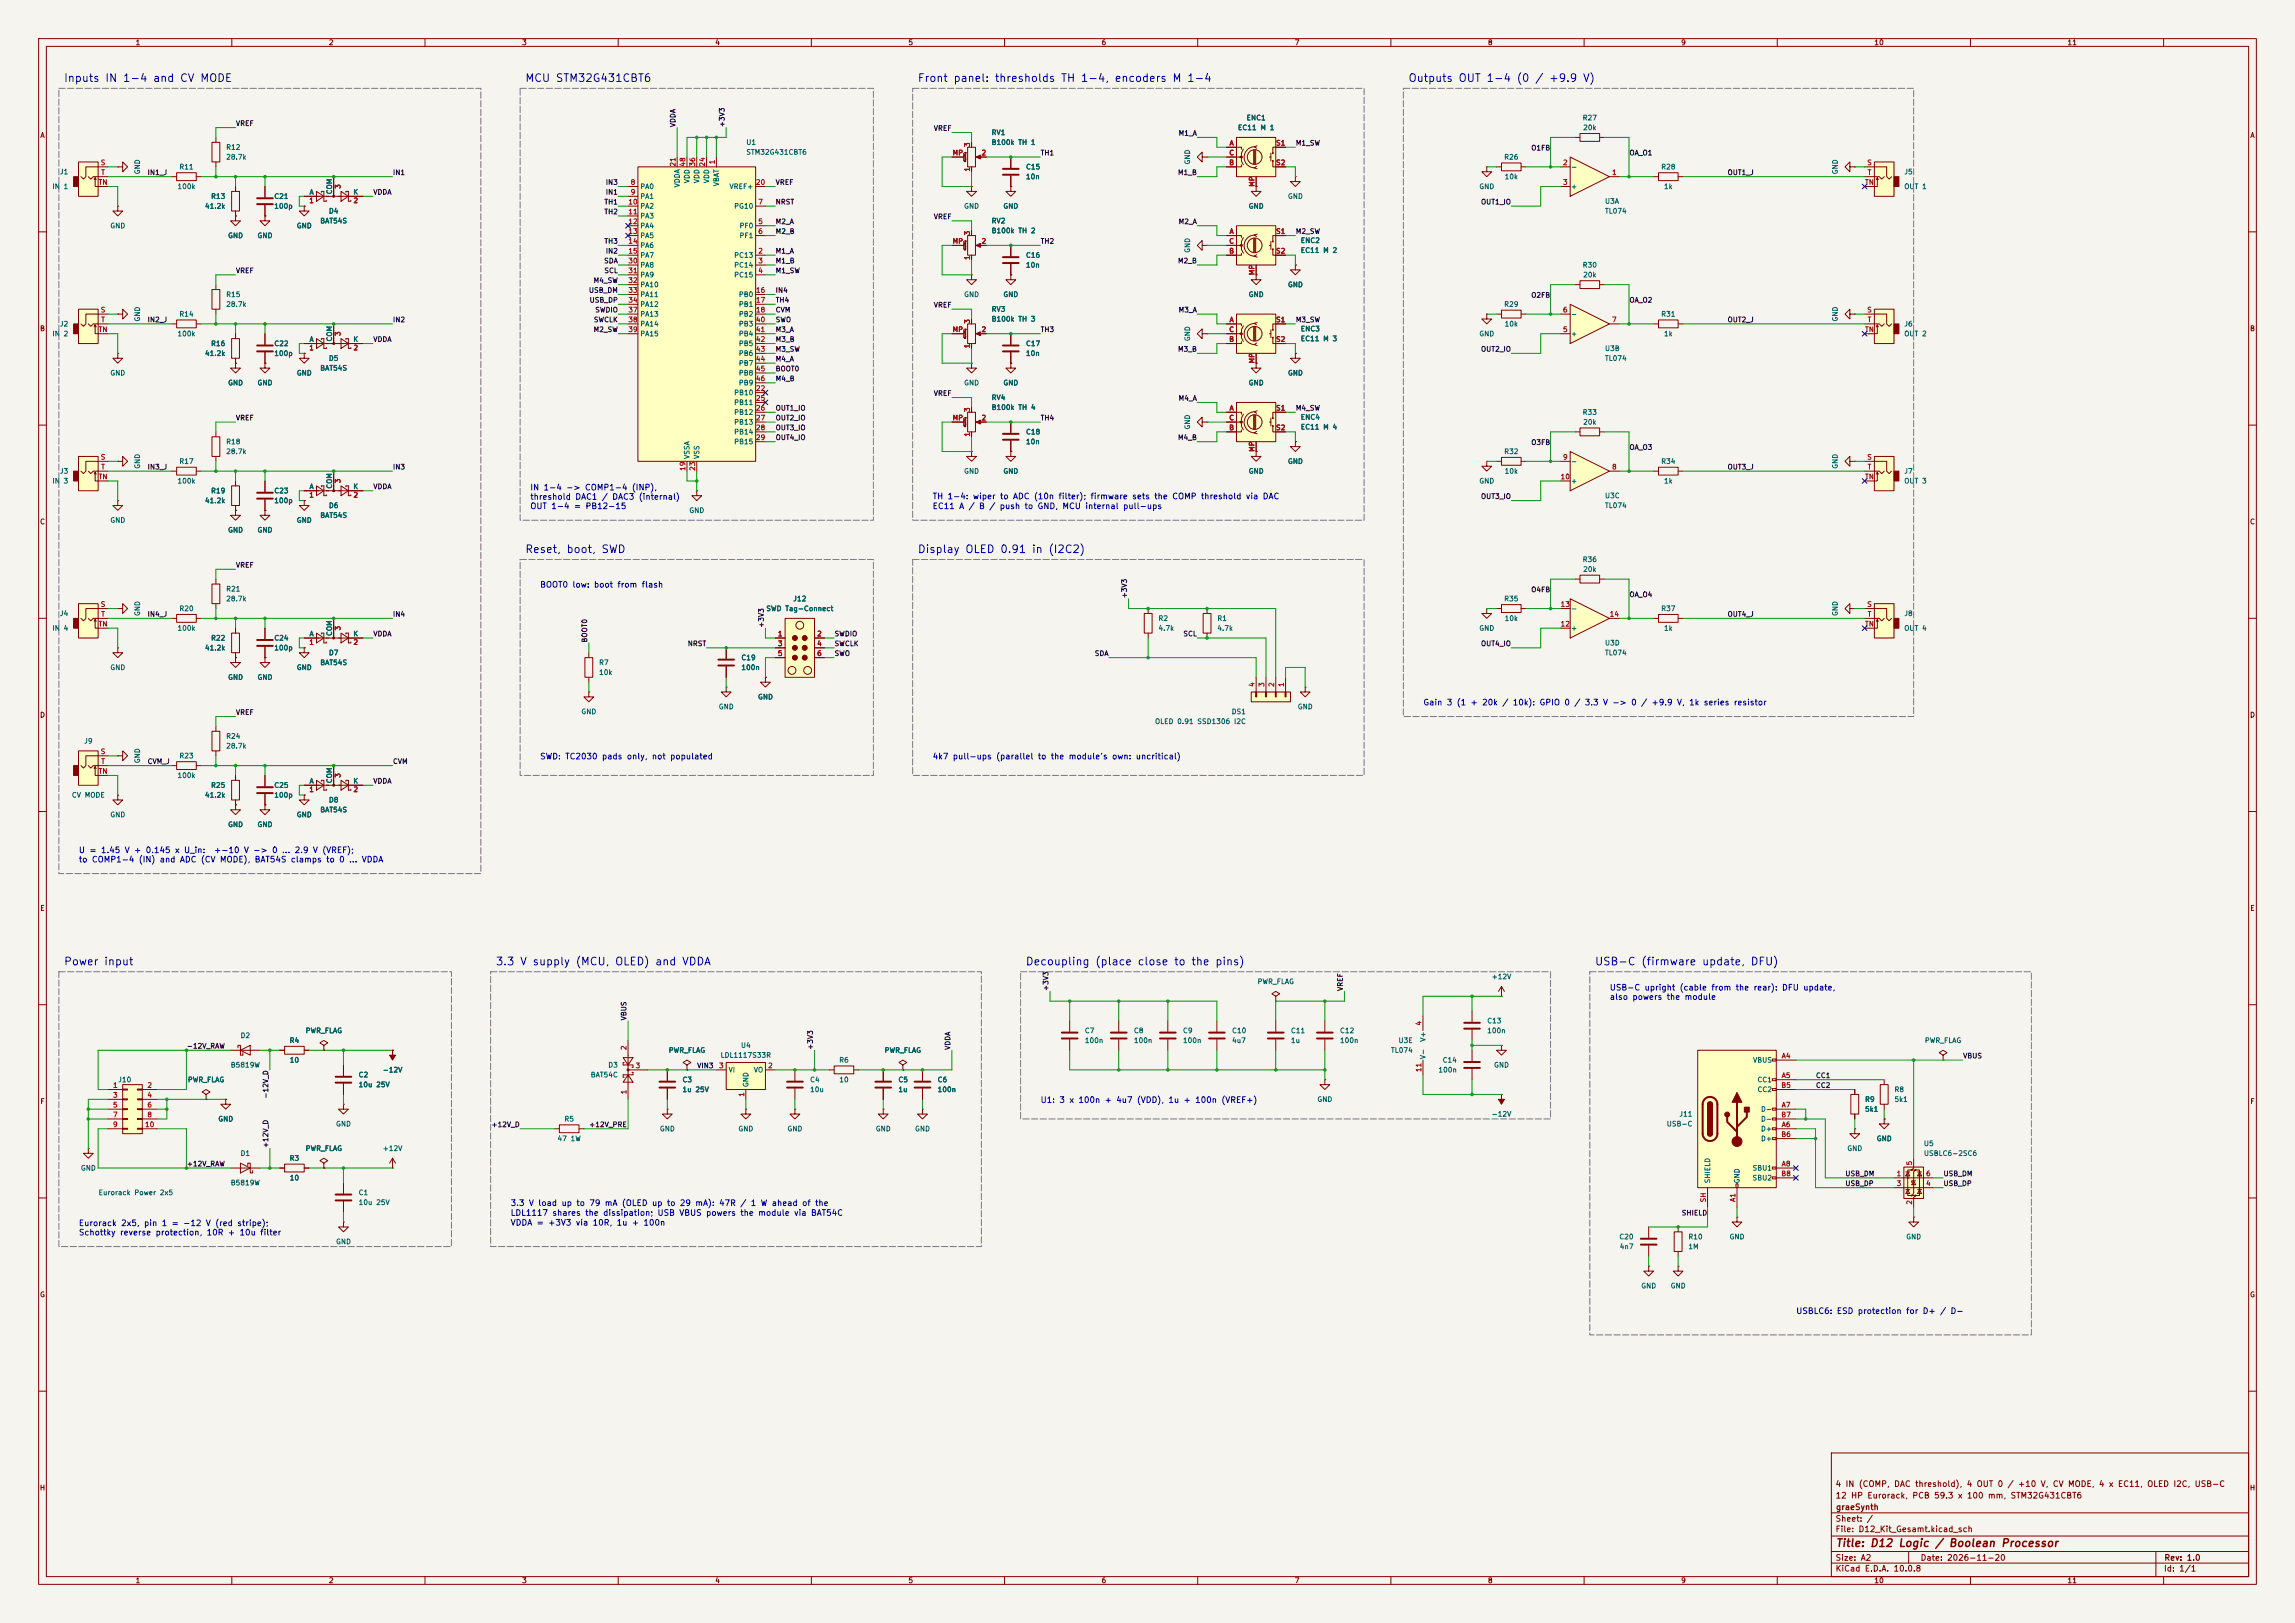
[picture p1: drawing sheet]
<svg xmlns="http://www.w3.org/2000/svg" width="594mm" height="420mm" viewBox="0 0 594 420" stroke-linecap="round" stroke-linejoin="round" font-family="sans-serif">
<defs><g id="words">
<g font-size="2" fill="#0000c2">
<text x="16.4" y="21.7">Inputs IN 1-4 and CV MODE</text>
<text x="135.8" y="21.7">MCU STM32G431CBT6</text>
<text x="237.4" y="21.7">Front panel: thresholds TH 1-4, encoders M 1-4</text>
<text x="364.4" y="21.7">Outputs OUT 1-4 (0 / +9.9 V)</text>
<text x="135.8" y="143.6">Reset, boot, SWD</text>
<text x="237.4" y="143.6">Display OLED 0.91 in (I2C2)</text>
<text x="16.4" y="250.3">Power input</text>
<text x="128.2" y="250.3">3.3 V supply (MCU, OLED) and VDDA</text>
<text x="265.3" y="250.3">Decoupling (place close to the pins)</text>
<text x="412.7" y="250.3">USB-C (firmware update, DFU)</text>
</g>
<text font-size="2" fill="#840000" x="475" y="400.8">Title: D12 Logic / Boolean Processor</text>
<g font-size="1.5" fill="#0000c2">
<text x="137.1" y="127.3">IN 1-4 -&gt; COMP1-4 (INP),</text>
<text x="137.1" y="129.7">threshold DAC1 / DAC3 (internal)</text>
<text x="241.3" y="129.6">TH 1-4: wiper to ADC (10n filter); firmware sets the COMP threshold via DAC</text>
<text x="137.1" y="132.1">OUT 1-4 = PB12-15</text>
<text x="241.3" y="132.1">EC11 A / B / push to GND, MCU internal pull-ups</text>
<text x="139.7" y="152.4">BOOT0 low: boot from flash</text>
<text x="368.3" y="182.9">Gain 3 (1 + 20k / 10k): GPIO 0 / 3.3 V -&gt; 0 / +9.9 V, 1k series resistor</text>
<text x="139.7" y="196.9">SWD: TC2030 pads only, not populated</text>
<text x="241.3" y="196.9">4k7 pull-ups (parallel to the module's own: uncritical)</text>
<text x="20.3" y="221.1">U = 1.45 V + 0.145 x U_in:</text>
<text x="55.3" y="221.1">+-10 V -&gt; 0 ... 2.9 V (VREF);</text>
<text x="20.3" y="223.5">to COMP1-4 (IN) and ADC (CV MODE), BAT54S clamps to 0 ... VDDA</text>
<text x="416.5" y="256.7">USB-C upright (cable from the rear): DFU update,</text>
<text x="416.5" y="259.1">also powers the module</text>
<text x="269.2" y="285.8">U1: 3 x 100n + 4u7 (VDD), 1u + 100n (VREF+)</text>
<text x="20.3" y="317.6">Eurorack 2x5, pin 1 = -12 V (red stripe);</text>
<text x="132" y="315">LDL1117 shares the dissipation; USB VBUS powers the module via BAT54C</text>
<text x="132" y="317.5">VDDA = +3V3 via 10R, 1u + 100n</text>
<text x="132" y="312.4">3.3 V load up to 79 mA (OLED up to 29 mA): 47R / 1 W ahead of the</text>
<text x="20.3" y="320.1">Schottky reverse protection, 10R + 10u filter</text>
<text x="464.8" y="340.4">USBLC6: ESD protection for D+ / D-</text>
</g>
<g font-size="1.5" fill="#840000">
<text x="475" y="388.1">12 HP Eurorack, PCB 59.3 x 100 mm, STM32G431CBT6</text>
<text x="475" y="385.1">4 IN (COMP, DAC threshold), 4 OUT 0 / +10 V, CV MODE, 4 x EC11, OLED I2C, USB-C</text>
<text x="475" y="394.1">Sheet: /</text>
<text x="475.1" y="391.1">graeSynth</text>
<text x="475" y="396.8">File: D12_Kit_Gesamt.kicad_sch</text>
<text x="475" y="407">KiCad E.D.A. 10.0.8</text>
<text x="475" y="404.2">Size: A2</text>
<text x="497" y="404.2">Date: 2026-11-20</text>
<text x="560" y="407">Id: 1/1</text>
<text x="560.1" y="404.2">Rev: 1.0</text>
</g>
<g font-size="1.3" fill="#840000">
<text x="35" y="12">1</text>
<text x="85" y="12">2</text>
<text x="135" y="12">3</text>
<text x="185" y="12">4</text>
<text x="235" y="12">5</text>
<text x="285" y="12">6</text>
<text x="335" y="12">7</text>
<text x="385" y="12">8</text>
<text x="435" y="12">9</text>
<text x="485" y="12">10</text>
<text x="535" y="12">11</text>
<text x="10.3" y="36">A</text>
<text x="582.3" y="36">A</text>
<text x="10.2" y="86">B</text>
<text x="582.2" y="86">B</text>
<text x="10.2" y="136">C</text>
<text x="582.2" y="136">C</text>
<text x="10.2" y="186">D</text>
<text x="582.2" y="186">D</text>
<text x="10.3" y="236">E</text>
<text x="582.3" y="236">E</text>
<text x="10.3" y="286">F</text>
<text x="582.3" y="286">F</text>
<text x="10.2" y="336">G</text>
<text x="582.2" y="336">G</text>
<text x="10.2" y="386">H</text>
<text x="582.2" y="386">H</text>
<text x="35" y="410">1</text>
<text x="85" y="410">2</text>
<text x="135" y="410">3</text>
<text x="185" y="410">4</text>
<text x="235" y="410">5</text>
<text x="285" y="410">6</text>
<text x="335" y="410">7</text>
<text x="385" y="410">8</text>
<text x="435" y="410">9</text>
<text x="485" y="410">10</text>
<text x="535" y="410">11</text>
</g>
<g font-size="1.3" fill="#0f0f0f">
<text x="60.9" y="32.9">VREF</text>
<text x="175.1" y="33" transform="rotate(-90 175.1 33)">VDDA</text>
<text x="187.8" y="33" transform="rotate(-90 187.8 33)">+3V3</text>
<text x="241.6" y="34.2">VREF</text>
<text x="304.9" y="35.4">M1_A</text>
<text x="269.2" y="40.5">TH1</text>
<text x="335.3" y="38">M1_SW</text>
<text x="396.2" y="39.2">O1FB</text>
<text x="421.6" y="40.5">OA_O1</text>
<text x="38.1" y="45.6">IN1_J</text>
<text x="101.6" y="45.6">IN1</text>
<text x="304.8" y="45.6">M1_B</text>
<text x="447" y="45.6">OUT1_J</text>
<text x="96.5" y="50.7">VDDA</text>
<text x="156.3" y="53.2">TH1</text>
<text x="156.6" y="48.1">IN3</text>
<text x="156.6" y="50.7">IN1</text>
<text x="200.6" y="53.2">NRST</text>
<text x="200.6" y="48.1">VREF</text>
<text x="383.2" y="53.2">OUT1_IO</text>
<text x="156.3" y="55.8">TH2</text>
<text x="200.6" y="58.3">M2_A</text>
<text x="241.6" y="57">VREF</text>
<text x="304.9" y="58.3">M2_A</text>
<text x="156.3" y="63.4">TH3</text>
<text x="156.6" y="65.9">IN2</text>
<text x="200.6" y="65.9">M1_A</text>
<text x="200.6" y="60.8">M2_B</text>
<text x="269.2" y="63.4">TH2</text>
<text x="335.3" y="60.8">M2_SW</text>
<text x="60.9" y="71">VREF</text>
<text x="156.2" y="68.5">SDA</text>
<text x="156.3" y="71">SCL</text>
<text x="200.6" y="68.5">M1_B</text>
<text x="200.6" y="71">M1_SW</text>
<text x="304.8" y="68.5">M2_B</text>
<text x="152.3" y="76.1">USB_DM</text>
<text x="153.5" y="73.5">M4_SW</text>
<text x="200.6" y="76.1">IN4</text>
<text x="396.2" y="77.3">O2FB</text>
<text x="38.1" y="83.7">IN2_J</text>
<text x="101.6" y="83.7">IN2</text>
<text x="152.5" y="78.6">USB_DP</text>
<text x="153.6" y="83.7">SWCLK</text>
<text x="153.9" y="81.2">SWDIO</text>
<text x="200.6" y="78.6">TH4</text>
<text x="200.6" y="81.2">CVM</text>
<text x="200.6" y="83.7">SWO</text>
<text x="241.6" y="79.9">VREF</text>
<text x="304.9" y="81.2">M3_A</text>
<text x="335.3" y="83.7">M3_SW</text>
<text x="421.6" y="78.6">OA_O2</text>
<text x="447" y="83.7">OUT2_J</text>
<text x="96.5" y="88.8">VDDA</text>
<text x="153.5" y="86.2">M2_SW</text>
<text x="200.6" y="86.2">M3_A</text>
<text x="200.6" y="88.8">M3_B</text>
<text x="269.2" y="86.2">TH3</text>
<text x="200.6" y="91.3">M3_SW</text>
<text x="200.6" y="93.9">M4_A</text>
<text x="304.8" y="91.3">M3_B</text>
<text x="383.2" y="91.3">OUT2_IO</text>
<text x="200.6" y="98.9">M4_B</text>
<text x="200.6" y="96.4">BOOT0</text>
<text x="200.6" y="106.6">OUT1_IO</text>
<text x="241.6" y="102.7">VREF</text>
<text x="304.9" y="104">M4_A</text>
<text x="335.3" y="106.6">M4_SW</text>
<text x="60.9" y="109.1">VREF</text>
<text x="200.6" y="109.1">OUT2_IO</text>
<text x="200.6" y="111.6">OUT3_IO</text>
<text x="269.2" y="109.1">TH4</text>
<text x="200.6" y="114.2">OUT4_IO</text>
<text x="304.8" y="114.2">M4_B</text>
<text x="396.2" y="115.4">O3FB</text>
<text x="421.6" y="116.7">OA_O3</text>
<text x="38.1" y="121.8">IN3_J</text>
<text x="101.6" y="121.8">IN3</text>
<text x="447" y="121.8">OUT3_J</text>
<text x="96.5" y="126.9">VDDA</text>
<text x="383.2" y="129.4">OUT3_IO</text>
<text x="60.9" y="147.2">VREF</text>
<text x="292" y="155" transform="rotate(-90 292 155)">+3V3</text>
<text x="396.2" y="153.5">O4FB</text>
<text x="421.6" y="154.8">OA_O4</text>
<text x="38.1" y="159.9">IN4_J</text>
<text x="101.6" y="159.9">IN4</text>
<text x="447" y="159.9">OUT4_J</text>
<text x="96.5" y="165">VDDA</text>
<text x="152.3" y="166.4" transform="rotate(-90 152.3 166.4)">BOOT0</text>
<text x="177.9" y="167.5">NRST</text>
<text x="198" y="162.6" transform="rotate(-90 198 162.6)">+3V3</text>
<text x="215.9" y="165">SWDIO</text>
<text x="215.9" y="167.5">SWCLK</text>
<text x="306.1" y="165">SCL</text>
<text x="383.2" y="167.5">OUT4_IO</text>
<text x="215.9" y="170.1">SWO</text>
<text x="283.2" y="170.1">SDA</text>
<text x="60.9" y="185.3">VREF</text>
<text x="38.1" y="198">CVM_J</text>
<text x="101.6" y="198">CVM</text>
<text x="96.5" y="203.1">VDDA</text>
<text x="271.7" y="256.6" transform="rotate(-90 271.7 256.6)">+3V3</text>
<text x="347.9" y="256.6" transform="rotate(-90 347.9 256.6)">VREF</text>
<text x="162.4" y="264.2" transform="rotate(-90 162.4 264.2)">VBUS</text>
<text x="48.2" y="271.7">-12V_RAW</text>
<text x="210.7" y="271.8" transform="rotate(-90 210.7 271.8)">+3V3</text>
<text x="246.3" y="271.8" transform="rotate(-90 246.3 271.8)">VDDA</text>
<text x="508" y="274.2">VBUS</text>
<text x="180.3" y="276.7">VIN3</text>
<text x="469.9" y="279.3">CC1</text>
<text x="469.9" y="281.8">CC2</text>
<text x="69.7" y="284.4" transform="rotate(-90 69.7 284.4)">-12V_D</text>
<text x="127.1" y="292">+12V_D</text>
<text x="152.4" y="292">+12V_PRE</text>
<text x="69.7" y="297.2" transform="rotate(-90 69.7 297.2)">+12V_D</text>
<text x="48.2" y="302.1">+12V_RAW</text>
<text x="477.5" y="304.7">USB_DM</text>
<text x="502.9" y="304.7">USB_DM</text>
<text x="477.5" y="307.2">USB_DP</text>
<text x="502.9" y="307.2">USB_DP</text>
<text x="435.1" y="314.8">SHIELD</text>
</g>
<g font-size="1.3" fill="#006464">
<text x="256.5" y="35.3">RV1</text>
<text x="320.3" y="34">EC11 M 1</text>
<text x="322.5" y="31.4">ENC1</text>
<text x="409.5" y="31.4">R27</text>
<text x="409.6" y="34">20k</text>
<text x="58.4" y="39.1">R12</text>
<text x="58.4" y="41.6">28.7k</text>
<text x="193" y="37.8">U1</text>
<text x="193" y="40.3">STM32G431CBT6</text>
<text x="256.5" y="37.8">B100k TH 1</text>
<text x="389.2" y="41.6">R26</text>
<text x="15.4" y="45.4">J1</text>
<text x="36.5" y="45.2" transform="rotate(-90 36.5 45.2)">GND</text>
<text x="46.3" y="44.1">R11</text>
<text x="178.8" y="47.5" transform="rotate(-90 178.8 47.5)">VDD</text>
<text x="181.3" y="47.5" transform="rotate(-90 181.3 47.5)">VDD</text>
<text x="183.8" y="47.5" transform="rotate(-90 183.8 47.5)">VDD</text>
<text x="265.4" y="44.1">C15</text>
<text x="265.4" y="46.7">10n</text>
<text x="308.3" y="42.7" transform="rotate(-90 308.3 42.7)">GND</text>
<text x="389.3" y="46.7">10k</text>
<text x="406.5" y="44.1">-</text>
<text x="429.8" y="44.1">R28</text>
<text x="475.9" y="45.2" transform="rotate(-90 475.9 45.2)">GND</text>
<text x="492.7" y="45.4">J5</text>
<text x="13.4" y="49.2">IN</text>
<text x="16.3" y="49.2">1</text>
<text x="45.8" y="49.2">100k</text>
<text x="54.5" y="51.8">R13</text>
<text x="70.9" y="51.8">C21</text>
<text x="80" y="50.7">A</text>
<text x="86.2" y="50.4" transform="rotate(-90 86.2 50.4)">COM</text>
<text x="91.3" y="50.7">K</text>
<text x="165.6" y="49.2">PA0</text>
<text x="165.6" y="51.8">PA1</text>
<text x="176.2" y="48.6" transform="rotate(-90 176.2 48.6)">VDDA</text>
<text x="186.4" y="48.3" transform="rotate(-90 186.4 48.3)">VBAT</text>
<text x="188.7" y="49.2">VREF+</text>
<text x="333.2" y="51.8">GND</text>
<text x="382.7" y="49.2">GND</text>
<text x="406.5" y="49.2">+</text>
<text x="415.3" y="53">U3A</text>
<text x="430.6" y="49.2">1k</text>
<text x="492.7" y="49.2">OUT 1</text>
<text x="28.4" y="59.4">GND</text>
<text x="52.9" y="54.3">41.2k</text>
<text x="70.9" y="54.3">100p</text>
<text x="76.7" y="59.4">GND</text>
<text x="82.8" y="58.1">BAT54S</text>
<text x="85" y="55.6">D4</text>
<text x="165.6" y="54.3">PA2</text>
<text x="165.6" y="56.8">PA3</text>
<text x="165.6" y="59.4">PA4</text>
<text x="189.9" y="54.3">PG10</text>
<text x="191.3" y="59.4">PF0</text>
<text x="249.4" y="54.3">GND</text>
<text x="256.5" y="58.1">RV2</text>
<text x="259.6" y="54.3">GND</text>
<text x="323.1" y="54.3">GND</text>
<text x="415.3" y="55.6">TL074</text>
<text x="58.9" y="61.9">GND</text>
<text x="66.5" y="61.9">GND</text>
<text x="165.6" y="61.9">PA5</text>
<text x="165.6" y="64.5">PA6</text>
<text x="191.3" y="61.9">PF1</text>
<text x="256.5" y="60.7">B100k TH 2</text>
<text x="308.3" y="65.6" transform="rotate(-90 308.3 65.6)">GND</text>
<text x="336.5" y="63.2">ENC2</text>
<text x="336.5" y="65.7">EC11 M 2</text>
<text x="165.6" y="67">PA7</text>
<text x="165.6" y="69.5">PA8</text>
<text x="189.9" y="67">PC13</text>
<text x="189.9" y="69.5">PC14</text>
<text x="265.4" y="67">C16</text>
<text x="265.4" y="69.5">10n</text>
<text x="409.5" y="69.5">R30</text>
<text x="58.4" y="77.2">R15</text>
<text x="165.6" y="72.1">PA9</text>
<text x="165.6" y="74.6">PA10</text>
<text x="165.6" y="77.2">PA11</text>
<text x="189.9" y="72.1">PC15</text>
<text x="191.1" y="77.2">PB0</text>
<text x="249.4" y="77.2">GND</text>
<text x="259.6" y="77.2">GND</text>
<text x="323.1" y="77.2">GND</text>
<text x="333.2" y="74.6">GND</text>
<text x="409.6" y="72.1">20k</text>
<text x="36.5" y="83.3" transform="rotate(-90 36.5 83.3)">GND</text>
<text x="46.3" y="82.2">R14</text>
<text x="58.4" y="79.7">28.7k</text>
<text x="165.6" y="79.7">PA12</text>
<text x="165.6" y="82.2">PA13</text>
<text x="191.1" y="79.7">PB1</text>
<text x="191.1" y="82.2">PB2</text>
<text x="256.5" y="81">RV3</text>
<text x="256.5" y="83.5">B100k TH 3</text>
<text x="389.2" y="79.7">R29</text>
<text x="406.5" y="82.2">-</text>
<text x="429.8" y="82.2">R31</text>
<text x="475.9" y="83.3" transform="rotate(-90 475.9 83.3)">GND</text>
<text x="13.4" y="87.3">IN</text>
<text x="15.4" y="84.8">J2</text>
<text x="16.3" y="87.3">2</text>
<text x="45.8" y="87.3">100k</text>
<text x="54.5" y="89.9">R16</text>
<text x="70.9" y="89.9">C22</text>
<text x="80" y="88.8">A</text>
<text x="86.2" y="88.5" transform="rotate(-90 86.2 88.5)">COM</text>
<text x="91.3" y="88.8">K</text>
<text x="165.6" y="84.8">PA14</text>
<text x="165.6" y="87.3">PA15</text>
<text x="191.1" y="84.8">PB3</text>
<text x="191.1" y="87.3">PB4</text>
<text x="191.1" y="89.9">PB5</text>
<text x="265.4" y="89.9">C17</text>
<text x="308.3" y="88.4" transform="rotate(-90 308.3 88.4)">GND</text>
<text x="336.5" y="86.1">ENC3</text>
<text x="336.5" y="88.6">EC11 M 3</text>
<text x="382.7" y="87.3">GND</text>
<text x="389.3" y="84.8">10k</text>
<text x="406.5" y="87.3">+</text>
<text x="430.6" y="87.3">1k</text>
<text x="492.7" y="84.8">J6</text>
<text x="492.7" y="87.3">OUT 2</text>
<text x="52.9" y="92.4">41.2k</text>
<text x="70.9" y="92.4">100p</text>
<text x="85" y="93.7">D5</text>
<text x="191.1" y="92.4">PB6</text>
<text x="191.1" y="94.9">PB7</text>
<text x="265.4" y="92.4">10n</text>
<text x="415.3" y="91.1">U3B</text>
<text x="415.3" y="93.7">TL074</text>
<text x="28.4" y="97.5">GND</text>
<text x="58.9" y="100">GND</text>
<text x="66.5" y="100">GND</text>
<text x="76.7" y="97.5">GND</text>
<text x="82.8" y="96.2">BAT54S</text>
<text x="191.1" y="97.5">PB8</text>
<text x="191.1" y="100">PB9</text>
<text x="249.4" y="100">GND</text>
<text x="259.6" y="100">GND</text>
<text x="323.1" y="100">GND</text>
<text x="333.2" y="97.5">GND</text>
<text x="189.9" y="102.6">PB10</text>
<text x="189.9" y="105.1">PB11</text>
<text x="189.9" y="107.6">PB12</text>
<text x="256.5" y="103.8">RV4</text>
<text x="256.5" y="106.4">B100k TH 4</text>
<text x="409.5" y="107.6">R33</text>
<text x="189.9" y="110.2">PB13</text>
<text x="189.9" y="112.7">PB14</text>
<text x="265.4" y="112.7">C18</text>
<text x="308.3" y="111.3" transform="rotate(-90 308.3 111.3)">GND</text>
<text x="336.5" y="108.9">ENC4</text>
<text x="336.5" y="111.5">EC11 M 4</text>
<text x="409.6" y="110.2">20k</text>
<text x="58.4" y="115.3">R18</text>
<text x="58.4" y="117.8">28.7k</text>
<text x="178.8" y="118.9" transform="rotate(-90 178.8 118.9)">VSSA</text>
<text x="181.3" y="118.9" transform="rotate(-90 181.3 118.9)">VSS</text>
<text x="189.9" y="115.3">PB15</text>
<text x="265.4" y="115.3">10n</text>
<text x="389.2" y="117.8">R32</text>
<text x="13.4" y="125.4">IN</text>
<text x="15.4" y="122.9">J3</text>
<text x="16.3" y="125.4">3</text>
<text x="36.5" y="121.4" transform="rotate(-90 36.5 121.4)">GND</text>
<text x="45.8" y="125.4">100k</text>
<text x="46.3" y="120.3">R17</text>
<text x="249.4" y="122.9">GND</text>
<text x="259.6" y="122.9">GND</text>
<text x="323.1" y="122.9">GND</text>
<text x="333.2" y="120.3">GND</text>
<text x="382.7" y="125.4">GND</text>
<text x="389.3" y="122.9">10k</text>
<text x="406.5" y="120.3">-</text>
<text x="406.5" y="125.4">+</text>
<text x="429.8" y="120.3">R34</text>
<text x="430.6" y="125.4">1k</text>
<text x="475.9" y="121.4" transform="rotate(-90 475.9 121.4)">GND</text>
<text x="492.7" y="122.9">J7</text>
<text x="492.7" y="125.4">OUT 3</text>
<text x="52.9" y="130.5">41.2k</text>
<text x="54.5" y="128">R19</text>
<text x="70.9" y="128">C23</text>
<text x="70.9" y="130.5">100p</text>
<text x="80" y="126.9">A</text>
<text x="85" y="131.8">D6</text>
<text x="86.2" y="126.6" transform="rotate(-90 86.2 126.6)">COM</text>
<text x="91.3" y="126.9">K</text>
<text x="415.3" y="129.2">U3C</text>
<text x="415.3" y="131.8">TL074</text>
<text x="28.4" y="135.6">GND</text>
<text x="76.7" y="135.6">GND</text>
<text x="82.8" y="134.3">BAT54S</text>
<text x="178.3" y="133">GND</text>
<text x="58.9" y="138.1">GND</text>
<text x="66.5" y="138.1">GND</text>
<text x="409.5" y="145.7">R36</text>
<text x="409.6" y="148.3">20k</text>
<text x="58.4" y="153.4">R21</text>
<text x="58.4" y="155.9">28.7k</text>
<text x="205.2" y="155.9">J12</text>
<text x="389.2" y="155.9">R35</text>
<text x="15.4" y="159.7">J4</text>
<text x="36.5" y="159.5" transform="rotate(-90 36.5 159.5)">GND</text>
<text x="46.3" y="158.4">R20</text>
<text x="198.2" y="158.4">SWD Tag-Connect</text>
<text x="299.7" y="161">R2</text>
<text x="314.9" y="161">R1</text>
<text x="389.3" y="161">10k</text>
<text x="406.5" y="158.4">-</text>
<text x="429.8" y="158.4">R37</text>
<text x="475.9" y="159.5" transform="rotate(-90 475.9 159.5)">GND</text>
<text x="492.7" y="159.7">J8</text>
<text x="13.4" y="163.5">IN</text>
<text x="16.3" y="163.5">4</text>
<text x="45.8" y="163.5">100k</text>
<text x="54.5" y="166.1">R22</text>
<text x="70.9" y="166.1">C24</text>
<text x="80" y="165">A</text>
<text x="86.2" y="164.7" transform="rotate(-90 86.2 164.7)">COM</text>
<text x="91.3" y="165">K</text>
<text x="299.7" y="163.5">4.7k</text>
<text x="314.9" y="163.5">4.7k</text>
<text x="382.7" y="163.5">GND</text>
<text x="406.5" y="163.5">+</text>
<text x="415.3" y="167.3">U3D</text>
<text x="430.6" y="163.5">1k</text>
<text x="492.7" y="163.5">OUT 4</text>
<text x="28.4" y="173.7">GND</text>
<text x="52.9" y="168.6">41.2k</text>
<text x="70.9" y="168.6">100p</text>
<text x="76.7" y="173.7">GND</text>
<text x="82.8" y="172.4">BAT54S</text>
<text x="85" y="169.9">D7</text>
<text x="154.9" y="172.4">R7</text>
<text x="191.8" y="171.1">C19</text>
<text x="191.8" y="173.7">100n</text>
<text x="415.3" y="169.9">TL074</text>
<text x="58.9" y="176.2">GND</text>
<text x="66.5" y="176.2">GND</text>
<text x="154.9" y="175">10k</text>
<text x="150.3" y="185.1">GND</text>
<text x="185.9" y="183.8">GND</text>
<text x="196.1" y="181.3">GND</text>
<text x="318.7" y="185.1">DS1</text>
<text x="335.8" y="183.8">GND</text>
<text x="58.4" y="191.5">R24</text>
<text x="298.8" y="187.7">OLED 0.91 SSD1306 I2C</text>
<text x="21.6" y="192.7">J9</text>
<text x="36.5" y="197.6" transform="rotate(-90 36.5 197.6)">GND</text>
<text x="46.3" y="196.5">R23</text>
<text x="58.4" y="194">28.7k</text>
<text x="45.8" y="201.6">100k</text>
<text x="80" y="203.1">A</text>
<text x="86.2" y="202.8" transform="rotate(-90 86.2 202.8)">COM</text>
<text x="91.3" y="203.1">K</text>
<text x="18.5" y="206.7">CV MODE</text>
<text x="52.9" y="206.7">41.2k</text>
<text x="54.5" y="204.2">R25</text>
<text x="70.9" y="204.2">C25</text>
<text x="70.9" y="206.7">100p</text>
<text x="85" y="208">D8</text>
<text x="28.4" y="211.8">GND</text>
<text x="58.9" y="214.3">GND</text>
<text x="66.5" y="214.3">GND</text>
<text x="76.7" y="211.8">GND</text>
<text x="82.8" y="210.5">BAT54S</text>
<text x="325.4" y="255">PWR_FLAG</text>
<text x="386" y="253.7">+12V</text>
<text x="62.1" y="268.9">D2</text>
<text x="79" y="267.7">PWR_FLAG</text>
<text x="280.7" y="267.7">C7</text>
<text x="293.4" y="267.7">C8</text>
<text x="306.1" y="267.7">C9</text>
<text x="318.8" y="267.7">C10</text>
<text x="334" y="267.7">C11</text>
<text x="346.7" y="267.7">C12</text>
<text x="369.3" y="269.7" transform="rotate(-90 369.3 269.7)">V+</text>
<text x="384.8" y="265.1">C13</text>
<text x="384.8" y="267.7">100n</text>
<text x="74.8" y="270.2">R4</text>
<text x="74.9" y="275.3">10</text>
<text x="173" y="272.7">PWR_FLAG</text>
<text x="186.4" y="274">LDL1117S33R</text>
<text x="191.6" y="271.5">U4</text>
<text x="217.1" y="275.3">R6</text>
<text x="228.8" y="272.7">PWR_FLAG</text>
<text x="280.7" y="270.2">100n</text>
<text x="293.4" y="270.2">100n</text>
<text x="306.1" y="270.2">100n</text>
<text x="318.8" y="270.2">4u7</text>
<text x="334" y="270.2">1u</text>
<text x="346.7" y="270.2">100n</text>
<text x="359.9" y="272.7">TL074</text>
<text x="361.8" y="270.2">U3E</text>
<text x="369.3" y="274.2" transform="rotate(-90 369.3 274.2)">V-</text>
<text x="373.3" y="275.3">C14</text>
<text x="453.6" y="275.3">VBUS</text>
<text x="498.1" y="270.2">PWR_FLAG</text>
<text x="30.5" y="280.4">J10</text>
<text x="48.5" y="280.4">PWR_FLAG</text>
<text x="59.6" y="276.6">B5819W</text>
<text x="92.7" y="279.1">C2</text>
<text x="92.7" y="281.6">10u 25V</text>
<text x="98.9" y="277.8">-12V</text>
<text x="152.8" y="279.1">BAT54C</text>
<text x="157.3" y="276.6">D3</text>
<text x="176.5" y="280.4">C3</text>
<text x="188.4" y="277.8">VI</text>
<text x="194" y="281.5" transform="rotate(-90 194 281.5)">GND</text>
<text x="195" y="277.8">VO</text>
<text x="209.5" y="280.4">C4</text>
<text x="217.1" y="280.4">10</text>
<text x="232.4" y="280.4">C5</text>
<text x="242.6" y="280.4">C6</text>
<text x="372.2" y="277.8">100n</text>
<text x="386.6" y="276.6">GND</text>
<text x="454.7" y="280.4">CC1</text>
<text x="176.5" y="282.9">1u 25V</text>
<text x="209.5" y="282.9">10u</text>
<text x="232.4" y="282.9">1u</text>
<text x="242.6" y="282.9">100n</text>
<text x="340.8" y="285.4">GND</text>
<text x="454.7" y="282.9">CC2</text>
<text x="455.7" y="288">D-</text>
<text x="482.6" y="285.4">R9</text>
<text x="482.6" y="288">5k1</text>
<text x="490.2" y="282.9">R8</text>
<text x="490.2" y="285.4">5k1</text>
<text x="56.4" y="290.5">GND</text>
<text x="86.8" y="291.8">GND</text>
<text x="146" y="290.5">R5</text>
<text x="170.7" y="293.1">GND</text>
<text x="191" y="293.1">GND</text>
<text x="203.7" y="293.1">GND</text>
<text x="226.5" y="293.1">GND</text>
<text x="236.7" y="293.1">GND</text>
<text x="386" y="289.3">-12V</text>
<text x="431.3" y="291.8">USB-C</text>
<text x="434.5" y="289.3">J11</text>
<text x="455.7" y="293.1">D+</text>
<text x="455.7" y="290.5">D-</text>
<text x="62.1" y="299.4">D1</text>
<text x="79" y="298.1">PWR_FLAG</text>
<text x="98.9" y="298.1">+12V</text>
<text x="144.2" y="295.6">47 1W</text>
<text x="455.7" y="295.6">D+</text>
<text x="478" y="298.1">GND</text>
<text x="485.6" y="295.6">GND</text>
<text x="497.8" y="296.9">U5</text>
<text x="497.8" y="299.4">USBLC6-2SC6</text>
<text x="20.8" y="303.2">GND</text>
<text x="74.8" y="300.7">R3</text>
<text x="74.9" y="305.8">10</text>
<text x="453.5" y="303.2">SBU1</text>
<text x="453.5" y="305.8">SBU2</text>
<text x="25.4" y="309.6">Eurorack Power 2x5</text>
<text x="59.6" y="307">B5819W</text>
<text x="92.7" y="309.6">C1</text>
<text x="442.9" y="306.4" transform="rotate(-90 442.9 306.4)">SHIELD</text>
<text x="450.5" y="306.4" transform="rotate(-90 450.5 306.4)">GND</text>
<text x="92.7" y="312.1">10u 25V</text>
<text x="86.8" y="322.3">GND</text>
<text x="419" y="321">C20</text>
<text x="419.1" y="323.5">4n7</text>
<text x="436.9" y="321">R10</text>
<text x="436.9" y="323.5">1M</text>
<text x="447.5" y="321">GND</text>
<text x="493.2" y="321">GND</text>
<text x="424.7" y="333.7">GND</text>
<text x="432.3" y="333.7">GND</text>
</g>
<g font-size="1.3" fill="#a90000">
<text x="246.4" y="40.5">MP</text>
<text x="251.3" y="38.2" transform="rotate(-90 251.3 38.2)">3</text>
<text x="253.9" y="40.5">2</text>
<text x="318" y="40.5">C</text>
<text x="318.1" y="38">A</text>
<text x="330.1" y="38">S1</text>
<text x="25.9" y="43">S</text>
<text x="26.1" y="45.6">T</text>
<text x="175.1" y="43.2" transform="rotate(-90 175.1 43.2)">21</text>
<text x="177.7" y="43.2" transform="rotate(-90 177.7 43.2)">48</text>
<text x="180.2" y="43.2" transform="rotate(-90 180.2 43.2)">36</text>
<text x="182.7" y="43.2" transform="rotate(-90 182.7 43.2)">24</text>
<text x="185.3" y="42.6" transform="rotate(-90 185.3 42.6)">1</text>
<text x="251.3" y="44.5" transform="rotate(-90 251.3 44.5)">1</text>
<text x="318" y="43">B</text>
<text x="330.1" y="43">S2</text>
<text x="404.4" y="43">2</text>
<text x="417.1" y="45.6">1</text>
<text x="483.1" y="43">S</text>
<text x="483.3" y="45.6">T</text>
<text x="25.4" y="48.1">TN</text>
<text x="79.9" y="52.9">1</text>
<text x="88.4" y="49" transform="rotate(-90 88.4 49)">3</text>
<text x="91.3" y="52.9">2</text>
<text x="162.5" y="53.2">10</text>
<text x="163.1" y="48.1">8</text>
<text x="163.1" y="50.7">9</text>
<text x="195.5" y="48.1">20</text>
<text x="196.1" y="53.2">7</text>
<text x="325" y="48.5" transform="rotate(-90 325 48.5)">MP</text>
<text x="404.4" y="48.1">3</text>
<text x="482.6" y="48.1">TN</text>
<text x="162.5" y="55.7">11</text>
<text x="162.5" y="58.3">12</text>
<text x="196.1" y="58.3">5</text>
<text x="162.5" y="60.8">13</text>
<text x="162.5" y="63.4">14</text>
<text x="162.5" y="65.9">15</text>
<text x="196.1" y="65.9">2</text>
<text x="196.1" y="60.8">6</text>
<text x="246.4" y="63.4">MP</text>
<text x="251.3" y="61.1" transform="rotate(-90 251.3 61.1)">3</text>
<text x="253.9" y="63.4">2</text>
<text x="318" y="65.9">B</text>
<text x="318" y="63.4">C</text>
<text x="318.1" y="60.8">A</text>
<text x="330.1" y="60.8">S1</text>
<text x="330.1" y="65.9">S2</text>
<text x="162.5" y="68.4">30</text>
<text x="162.5" y="71">31</text>
<text x="196.1" y="68.4">3</text>
<text x="196.1" y="71">4</text>
<text x="251.3" y="67.4" transform="rotate(-90 251.3 67.4)">1</text>
<text x="325" y="71.3" transform="rotate(-90 325 71.3)">MP</text>
<text x="162.5" y="73.5">32</text>
<text x="162.5" y="76.1">33</text>
<text x="195.5" y="76.1">16</text>
<text x="25.9" y="81.1">S</text>
<text x="26.1" y="83.7">T</text>
<text x="162.5" y="78.6">34</text>
<text x="162.5" y="81.1">37</text>
<text x="162.5" y="83.7">38</text>
<text x="195.5" y="78.6">17</text>
<text x="195.5" y="81.1">18</text>
<text x="195.5" y="83.7">40</text>
<text x="251.3" y="83.9" transform="rotate(-90 251.3 83.9)">3</text>
<text x="318.1" y="83.7">A</text>
<text x="330.1" y="83.7">S1</text>
<text x="404.4" y="81.1">6</text>
<text x="417.1" y="83.7">7</text>
<text x="483.1" y="81.1">S</text>
<text x="483.3" y="83.7">T</text>
<text x="25.4" y="86.2">TN</text>
<text x="88.4" y="87.1" transform="rotate(-90 88.4 87.1)">3</text>
<text x="162.5" y="86.2">39</text>
<text x="195.5" y="86.2">41</text>
<text x="195.5" y="88.8">42</text>
<text x="246.4" y="86.2">MP</text>
<text x="253.9" y="86.2">2</text>
<text x="318" y="88.8">B</text>
<text x="318" y="86.2">C</text>
<text x="330.1" y="88.8">S2</text>
<text x="404.4" y="86.2">5</text>
<text x="482.6" y="86.2">TN</text>
<text x="79.9" y="91">1</text>
<text x="91.3" y="91">2</text>
<text x="195.5" y="91.3">43</text>
<text x="195.5" y="93.8">44</text>
<text x="251.3" y="90.3" transform="rotate(-90 251.3 90.3)">1</text>
<text x="325" y="94.2" transform="rotate(-90 325 94.2)">MP</text>
<text x="195.5" y="101.5">22</text>
<text x="195.5" y="96.4">45</text>
<text x="195.5" y="98.9">46</text>
<text x="195.5" y="104">25</text>
<text x="195.5" y="106.5">26</text>
<text x="251.3" y="106.8" transform="rotate(-90 251.3 106.8)">3</text>
<text x="318.1" y="106.5">A</text>
<text x="330.1" y="106.5">S1</text>
<text x="195.5" y="109.1">27</text>
<text x="195.5" y="111.6">28</text>
<text x="246.4" y="109.1">MP</text>
<text x="251.3" y="113.1" transform="rotate(-90 251.3 113.1)">1</text>
<text x="253.9" y="109.1">2</text>
<text x="318" y="111.6">B</text>
<text x="318" y="109.1">C</text>
<text x="330.1" y="111.6">S2</text>
<text x="25.9" y="119.2">S</text>
<text x="195.5" y="114.2">29</text>
<text x="325" y="117.1" transform="rotate(-90 325 117.1)">MP</text>
<text x="404.4" y="119.2">9</text>
<text x="483.1" y="119.2">S</text>
<text x="25.4" y="124.3">TN</text>
<text x="26.1" y="121.8">T</text>
<text x="88.4" y="125.2" transform="rotate(-90 88.4 125.2)">3</text>
<text x="177.7" y="122" transform="rotate(-90 177.7 122)">19</text>
<text x="180.2" y="122" transform="rotate(-90 180.2 122)">23</text>
<text x="403.8" y="124.3">10</text>
<text x="417.1" y="121.8">8</text>
<text x="482.6" y="124.3">TN</text>
<text x="483.3" y="121.8">T</text>
<text x="79.9" y="129.1">1</text>
<text x="91.3" y="129.1">2</text>
<text x="25.9" y="157.3">S</text>
<text x="26.1" y="159.9">T</text>
<text x="403.8" y="157.3">13</text>
<text x="416.5" y="159.9">14</text>
<text x="483.1" y="157.3">S</text>
<text x="483.3" y="159.9">T</text>
<text x="25.4" y="162.4">TN</text>
<text x="79.9" y="167.2">1</text>
<text x="88.4" y="163.3" transform="rotate(-90 88.4 163.3)">3</text>
<text x="91.3" y="167.2">2</text>
<text x="201.2" y="165">1</text>
<text x="201.2" y="167.5">3</text>
<text x="211.4" y="165">2</text>
<text x="211.4" y="167.5">4</text>
<text x="403.8" y="162.4">12</text>
<text x="482.6" y="162.4">TN</text>
<text x="201.2" y="170">5</text>
<text x="211.4" y="170">6</text>
<text x="325" y="177.9" transform="rotate(-90 325 177.9)">4</text>
<text x="327.5" y="177.9" transform="rotate(-90 327.5 177.9)">3</text>
<text x="330.1" y="177.9" transform="rotate(-90 330.1 177.9)">2</text>
<text x="332.6" y="177.9" transform="rotate(-90 332.6 177.9)">1</text>
<text x="25.9" y="195.4">S</text>
<text x="26.1" y="198">T</text>
<text x="25.4" y="200.5">TN</text>
<text x="88.4" y="201.4" transform="rotate(-90 88.4 201.4)">3</text>
<text x="79.9" y="205.3">1</text>
<text x="91.3" y="205.3">2</text>
<text x="368.2" y="265.5" transform="rotate(-90 368.2 265.5)">4</text>
<text x="162.4" y="271.9" transform="rotate(-90 162.4 271.9)">2</text>
<text x="461" y="274.2">A4</text>
<text x="29.1" y="281.8">1</text>
<text x="38" y="281.8">2</text>
<text x="164.4" y="276.7">3</text>
<text x="186" y="276.7">3</text>
<text x="198.7" y="276.7">2</text>
<text x="368.2" y="277.6" transform="rotate(-90 368.2 277.6)">11</text>
<text x="460.9" y="281.8">B5</text>
<text x="461" y="279.3">A5</text>
<text x="29.1" y="284.3">3</text>
<text x="29.1" y="286.9">5</text>
<text x="38" y="284.3">4</text>
<text x="38" y="286.9">6</text>
<text x="162.4" y="283.3" transform="rotate(-90 162.4 283.3)">1</text>
<text x="192.9" y="283.9" transform="rotate(-90 192.9 283.9)">1</text>
<text x="461" y="286.9">A7</text>
<text x="29.1" y="289.4">7</text>
<text x="29.1" y="292">9</text>
<text x="37.4" y="292">10</text>
<text x="38" y="289.4">8</text>
<text x="460.9" y="289.4">B7</text>
<text x="461" y="292">A6</text>
<text x="460.9" y="294.5">B6</text>
<text x="460.9" y="304.7">B8</text>
<text x="461" y="302.1">A8</text>
<text x="490.8" y="304.7">1</text>
<text x="495.2" y="301.7" transform="rotate(-90 495.2 301.7)">5</text>
<text x="498.4" y="304.7">6</text>
<text x="441.8" y="311.3" transform="rotate(-90 441.8 311.3)">SH</text>
<text x="449.4" y="311.2" transform="rotate(-90 449.4 311.2)">A1</text>
<text x="490.8" y="307.2">3</text>
<text x="495.2" y="311.9" transform="rotate(-90 495.2 311.9)">2</text>
<text x="498.4" y="307.2">4</text>
</g>
<g font-size=".4" fill="#840000">
<text x="250.1" y="42" transform="rotate(-90 250.1 42)">Mounting</text>
<text x="250.1" y="64.8" transform="rotate(-90 250.1 64.8)">Mounting</text>
<text x="250.1" y="87.7" transform="rotate(-90 250.1 87.7)">Mounting</text>
<text x="250.1" y="110.5" transform="rotate(-90 250.1 110.5)">Mounting</text>
</g>
</g></defs>
<path d="M0 0h594v420h-594z" fill="#f5f4ef" stroke="#f5f4ef" stroke-width=".26"/>
<g fill="none" stroke="#840000" stroke-width=".26">
<path d="M10 10h574v400h-574zM12 12h570v396h-570zM60 10v2M110 10v2M160 10v2M210 10v2M260 10v2M310 10v2M360 10v2M410 10v2M460 10v2M510 10v2"/>
<path d="M560 10v2M10 60h2M311.1 63.5v-1.3l-1.2 1.3 1.2 1.3v-1.3h1.3M312.4 63.5h.1M582 60h2M10 110h2M582 110h2M68.6 132.1v1.3h1.2l-1.2 1.2-1.3-1.2h1.3M68.6 132.1h.1M10 160h2M582 160h2M10 210h2"/>
<path d="M582 210h2M388.6 257.8h.1M388.6 255.3l-.7 1.2M388.6 255.3l.8 1.2M388.6 255.3v2.5M10 260h2M388.6 270.5v1.3h1.3l-1.3 1.3-1.3-1.3h1.3M388.6 270.5h.1M582 260h2M10 310h2M582 310h2M10 360h2"/>
<path d="M474 376h108v32h-108zM582 360h2M474 397.5h108M474 391.5h108M60 408v2M110 408v2M160 408v2M210 408v2M260 408v2M310 408v2M360 408v2M410 408v2"/>
<path d="M460 408v2M474 404.5h108M474 401.5h108M494 401.5v3M510 408v2M558 401.5v6.5M560 408v2"/>
</g>
<path d="M20.3 80h5.1v8.9h-5.1z" fill="#ffffc2"/>
<path d="M19 83.8h1.3v2.6h-1.3z" fill="#840000" stroke="#840000" stroke-width=".26"/>
<path d="M20.3 80h5.1v8.9h-5.1zM22.9 83.8l.6 .7 .6-.7h3.8M24.4 84.6l.2-.5v2.3h3.3M24.6 84.1l.3 .5M27.9 81.3h-5.7v2.5l-.6 .7-.6-.7M44.4 83.8h1.3M45.7 82.8h5.1v2h-5.1zM50.8 83.8h1.3" fill="none" stroke="#840000" stroke-width=".26"/>
<path d="M20.3 118.1h5.1v8.9h-5.1z" fill="#ffffc2"/>
<g fill="#840000" stroke="#840000" stroke-width=".26">
<path d="M19 121.9h1.3v2.6h-1.3z"/>
<circle cx="86.4" cy="88.9" r=".25"/>
</g>
<g fill="none" stroke="#840000" stroke-width=".26">
<path d="M78.7 88.9h15.3M81.9 87.6l1.9 1.3-1.9 1.3zM83.2 87.9v-.3h.6v2.6h.7v-.3M86.4 83.8v5.1M88.3 87.6l1.9 1.3-1.9 1.3zM89.5 87.9v-.3h.7v2.6h.6v-.3M20.3 118.1h5.1v8.9h-5.1zM27.9 119.4h-5.7v2.5l-.6 .7-.6-.7M22.9 121.9l.6 .7 .6-.7h3.8M24.4 122.7l.2-.5v2.3h3.3M24.6 122.2l.3 .5M381 261.6v2.8"/>
<path d="M381 266.4v2.8"/>
</g>
<path d="M379 264.7h4M379 266.2h4" fill="none" stroke="#840000" stroke-width=".51"/>
<path d="M20.3 156.2h5.1v8.9h-5.1z" fill="#ffffc2"/>
<g fill="#840000" stroke="#840000" stroke-width=".26">
<path d="M19 160h1.3v2.6h-1.3z"/>
<circle cx="162.6" cy="276.9" r=".25"/>
<circle cx="86.4" cy="203.2" r=".25"/>
</g>
<g fill="none" stroke="#840000" stroke-width=".26">
<path d="M54.9 36.8h2v5.1h-2zM55.9 35.6v1.2M30.5 43.2h1.2v-1.3l1.3 1.3-1.3 1.3v-1.3M30.5 43.2h.1M55.9 41.9v1.3M59.9 49.5h2.1v5.1h-2.1zM61 55.9v1.3h1.2l-1.2 1.2-1.3-1.2h1.3M61 55.9h.1M61 48.3v1.2M61 54.6v1.3M384.8 43.2v1.3h1.3l-1.3 1.2-1.3-1.2h1.3M384.8 43.2h.1"/>
<path d="M387.3 43.2h1.3M388.6 42.2h5.1v2h-5.1zM393.7 43.2h1.3M311.1 86.4v-1.3l-1.2 1.3 1.2 1.2v-1.2h1.3M312.4 86.4h.1M311.1 109.2v-1.2l-1.2 1.2 1.2 1.3v-1.3h1.3M312.4 109.2h.1M20.3 156.2h5.1v8.9h-5.1zM27.9 157.5h-5.7v2.5l-.6 .7-.6-.7M30.5 157.5h1.2v-1.3l1.3 1.3-1.3 1.3v-1.3M30.5 157.5h.1M45.7 159h5.1v2h-5.1z"/>
<path d="M296.2 158.8h2v5h-2zM297.2 157.5v1.3M311.4 158.8h2v5h-2zM312.4 157.5v1.3M22.9 160l.6 .7 .6-.7h3.8M24.4 160.8l.2-.5v2.3h3.3M24.6 160.3l.3 .5M44.4 160h1.3M50.8 160h1.3M188 177.8v1.3h1.2l-1.2 1.2-1.3-1.2h1.3M188 177.8h.1M188 167.6v2.8"/>
<path d="M188 172.5v2.8M198.1 175.3v1.2h1.3l-1.3 1.3-1.3-1.3h1.3M198.1 175.3h.1M297.2 163.8v1.3M312.4 163.8v1.3M86.4 198.1v5.1M30.5 205.7v1.3h1.2l-1.2 1.3-1.3-1.3h1.3M30.5 205.7h.1M59.9 201.9h2.1v5.1h-2.1zM61 208.3v1.3h1.2l-1.2 1.2-1.3-1.2h1.3M61 208.3h.1M61 200.7v1.2"/>
<path d="M61 207v1.3M68.6 208.3v1.3h1.2l-1.2 1.2-1.3-1.2h1.3M68.6 208.3h.1M68.6 200.7v2.8M68.6 205.5v2.8M78.7 205.7v1.3h1.3l-1.3 1.3-1.2-1.3h1.2M78.7 205.7h.1M78.7 203.2h15.3M81.9 201.9l1.9 1.3-1.9 1.3zM83.2 202.2v-.3h.6v2.6h.7v-.3M88.3 201.9l1.9 1.3-1.9 1.3zM89.5 202.2v-.3h.7v2.6h.6v-.3"/>
<path d="M330.2 257.8l1-.6-1-.7-1 .7 1 .6v1.3M330.2 259.1h.1M83.8 270.5l1-.6-1-.7-1 .7 1 .6v1.3M83.8 271.8h.1M88.9 275.6v2.8M161.3 273.7h2.5l-1.2 1.9zM161.5 275h-.2v.6h2.5v.6h-.2M162.6 278.1l1.2 1.9h-2.5zM162.6 269.2v15.3M162.6 276.9h5M163.6 277.5h.2v.6h-2.5v.7h.2M172.7 276.9v2.8"/>
<path d="M238.8 276.9v2.8M330.2 264.2v2.8M330.2 269v2.8M342.9 279.4v1.3h1.3l-1.3 1.2-1.3-1.2h1.3M342.9 279.4h.1M342.9 264.2v2.8M342.9 269v2.8M368.3 262.9v3.8M368.3 274.3v3.8M53.3 283.2l1.1-.6-1.1-.7-1 .7 1 .6v1.3M53.3 284.5h.1M58.4 284.5v1.3h1.3l-1.3 1.2-1.3-1.2h1.3"/>
<path d="M58.4 284.5h.1M88.9 285.8v1.2h1.3l-1.3 1.3-1.3-1.3h1.3M88.9 285.8h.1M88.9 280.4v2.8M143.5 292.1h1.3M144.8 291.1h5.1v2h-5.1zM149.9 292.1h1.2M172.7 281.7v2.8M238.8 281.7v2.8"/>
</g>
<g fill="none" stroke="#840000" stroke-width=".51">
<path d="M185.9 170.7h4.1M185.9 172.2h4.1M66.5 203.7h4.1M66.5 205.2h4.1M86.9 278.6h4M170.7 279.9h4.1M236.7 279.9h4.1M328.2 267.2h4M328.2 268.7h4M340.9 267.2h4M340.9 268.7h4M86.9 280.2h4"/>
<path d="M170.7 281.4h4.1M236.7 281.4h4.1"/>
</g>
<path d="M203.2 160h7.6v15.3h-7.6z" fill="#ffffc2"/>
<g fill="none" stroke="#840000" stroke-width=".26">
<path d="M30.5 81.3h1.2v-1.3l1.3 1.3-1.3 1.3v-1.3M30.5 81.3h.1M335.3 91.4v1.3h1.2l-1.2 1.3-1.3-1.3h1.3M335.3 91.4h.1M200.7 165.1h2.5M200.7 167.6h2.5M200.7 170.2h2.5M203.2 160h7.6v15.3h-7.6zM210.8 165.1h2.6M210.8 167.6h2.6M210.8 170.2h2.6M101.6 271.8h.1"/>
<path d="M22.9 297.2v1.3h1.2l-1.2 1.2-1.3-1.2h1.3M22.9 297.2h.1M101.6 299.7l-.8 1.3M101.6 299.7l.8 1.3M101.6 299.7v2.6M83.8 301l1-.6-1-.7-1 .7 1 .6v1.3M83.8 302.3h.1M101.6 302.3h.1"/>
<circle cx="205" cy="173.5" r="1.02"/>
<circle cx="207" cy="161.8" r="1.02"/>
<circle cx="209" cy="173.5" r="1.02"/>
</g>
<g fill="#840000" stroke="#840000" stroke-width=".26">
<path d="M101.6 271.8v1.3h.8l-.8 1.2-.8-1.2h.8z"/>
<circle cx="205.7" cy="165.1" r=".63"/>
<circle cx="205.7" cy="167.6" r=".63"/>
<circle cx="205.7" cy="170.2" r=".63"/>
<circle cx="208.3" cy="165.1" r=".63"/>
<circle cx="208.3" cy="167.6" r=".63"/>
<circle cx="208.3" cy="170.2" r=".63"/>
</g>
<path d="M31.7 280.7h5.1v12.7h-5.1z" fill="#ffffc2"/>
<g fill="none" stroke="#840000" stroke-width=".26">
<path d="M30.5 53.3v1.3h1.2l-1.2 1.3-1.3-1.3h1.3M30.5 53.3h.1M44.4 45.7h1.3M45.7 44.7h5.1v2h-5.1zM50.8 45.7h1.3M54.9 74.9h2v5.1h-2zM55.9 73.7v1.2M55.9 80v1.3M59.9 87.6h2.1v5.1h-2.1zM61 94v1.3h1.2l-1.2 1.2-1.3-1.2h1.3M61 94h.1M61 86.4v1.2"/>
<path d="M61 92.7v1.3M68.6 94v1.3h1.2l-1.2 1.2-1.3-1.2h1.3M68.6 94h.1M68.6 86.4v2.8M68.6 91.2v2.8M78.7 91.4v1.3h1.3l-1.3 1.3-1.2-1.3h1.2M78.7 91.4h.1M325.1 94v1.3h1.3l-1.3 1.2-1.3-1.2h1.3M325.1 94h.1M325.1 116.8v1.3h1.3l-1.3 1.3-1.3-1.3h1.3M325.1 116.8h.1M335.3 114.3v1.3h1.2l-1.2 1.2-1.3-1.2h1.3"/>
<path d="M335.3 114.3h.1M30.5 129.5v1.3h1.2l-1.2 1.3-1.3-1.3h1.3M30.5 129.5h.1M44.4 121.9h1.3M45.7 120.9h5.1v2h-5.1zM50.8 121.9h1.3M59.9 125.7h2.1v5.1h-2.1zM61 124.5v1.2M61 130.8v1.3M337.8 177.8v1.3h1.3l-1.3 1.2-1.3-1.2h1.3M337.8 177.8h.1M59.7 271.8h7.6"/>
<path d="M61.6 271.1v-.6h.6v2.6h.7v-.7M62.2 271.8l2.6-1.3v2.6zM72.4 271.8h1.3M73.7 270.8h5v2h-5zM78.7 271.8h1.3M205.7 276.9v2.8M214.6 276.9h1.3M215.9 275.8h5.1v2.1h-5.1zM221 276.9h1.2M233.7 275.6l1-.6-1-.7-1 .7 1 .6v1.3M233.7 276.9h.1M27.9 281.9h3.8"/>
<path d="M27.9 284.5h3.8M27.9 287h3.8M27.9 289.6h3.8M27.9 292.1h3.8M31.7 280.7h5.1v12.7h-5.1zM31.7 281.8h1.3v.3h-1.3zM31.7 284.4h1.3v.2h-1.3zM31.7 286.9h1.3v.2h-1.3zM31.7 289.4h1.3v.3h-1.3zM31.7 292h1.3v.2h-1.3zM35.6 281.8h1.2v.3h-1.2zM35.6 284.4h1.2v.2h-1.2z"/>
<path d="M35.6 286.9h1.2v.2h-1.2zM35.6 289.4h1.2v.3h-1.2zM35.6 292h1.2v.2h-1.2zM36.8 281.9h3.8M36.8 284.5h3.8M36.8 287h3.8M36.8 289.6h3.8M36.8 292.1h3.8M172.7 287v1.3h1.3l-1.3 1.3-1.3-1.3h1.3M172.7 287h.1M205.7 287v1.3h1.3l-1.3 1.3-1.2-1.3h1.2M205.7 287h.1"/>
<path d="M205.7 281.7v2.8M59.7 302.3h7.6M62.2 301l2.6 1.3-2.6 1.2zM64.1 301.6v-.6h.7v2.5h.6v-.6M72.4 302.3h1.3M73.7 301.2h5v2.1h-5zM78.7 302.3h1.3M88.9 316.2v1.3h1.3l-1.3 1.3-1.3-1.3h1.3M88.9 316.2h.1M88.9 306.1v2.8M88.9 310.9v2.8"/>
</g>
<path d="M66.5 89.4h4.1M66.5 90.9h4.1M203.7 279.9h4.1M203.7 281.4h4.1M86.9 309.1h4M86.9 310.6h4" fill="none" stroke="#840000" stroke-width=".51"/>
<path d="M188 275h10.1v6.9h-10.1z" fill="#ffffc2"/>
<g fill="none" stroke="#840000" stroke-width=".26">
<path d="M261.6 40.6v2.8M261.6 45.5v2.8M335.3 68.6v1.3h1.2l-1.2 1.2-1.3-1.2h1.3M335.3 68.6h.1M30.5 119.4h1.2v-1.3l1.3 1.3-1.3 1.3v-1.3M30.5 119.4h.1M54.9 113h2v5.1h-2zM55.9 111.8v1.2M55.9 118.1v1.3M68.6 124.5v2.8M68.6 129.3v2.8M78.7 129.5v1.3h1.3l-1.3 1.3-1.2-1.3h1.2"/>
<path d="M78.7 129.5h.1M177.8 275.6l1-.6-1-.7-1 .7 1 .6v1.3M177.8 276.9h.1M185.4 276.9h2.6M188 275h10.1v6.9h-10.1zM198.1 276.9h2.6M228.6 276.9v2.8M193 287v1.3h1.3l-1.3 1.3-1.2-1.3h1.2M193 287h.1M193 281.9v2.6M228.6 287v1.3h1.3l-1.3 1.3-1.3-1.3h1.3M228.6 287h.1"/>
<path d="M228.6 281.7v2.8M238.8 287v1.3h1.2l-1.2 1.3-1.3-1.3h1.3M238.8 287h.1"/>
</g>
<path d="M259.6 43.7h4.1M259.6 45.2h4.1M66.5 127.5h4.1M66.5 129h4.1M226.6 279.9h4M226.6 281.4h4" fill="none" stroke="#840000" stroke-width=".51"/>
<path d="M320 81.3h10.2v10.1h-10.2z" fill="#ffffc2"/>
<g fill="none" stroke="#840000" stroke-width=".26">
<path d="M317.5 83.8h3.8v.5M317.5 86.4h3.8v1l.5 1M320 81.3h10.2v10.1h-10.2zM321.3 88.4v.5h-3.8M321.8 84.3l-.5 1v1.1h-.5M324.5 84.6v3.5M324.7 83.7a2.73 2.73 0 0 0-2.7 2.7 2.73 2.73 0 0 0 2.7 2.8M324.7 84.6v3.5M325 84.6v3.5M325.1 91.4v2.6M325.2 88.8l-.6 .4 .8 .2M325.4 83.4l-.8 .3 .6 .4"/>
<path d="M328.5 86.4h.4M328.9 85.3v2.1M329.4 87.4v1.5h3.3M332.7 83.8h-3.3v1.5"/>
<circle cx="324.7" cy="86.4" r="1.91"/>
<circle cx="329.4" cy="87.4" r=".13"/>
<circle cx="329.4" cy="85.3" r=".13"/>
</g>
<circle cx="321.3" cy="86.4" r=".25" fill="#840000" stroke="#840000" stroke-width=".26"/>
<path d="M320 58.4h10.2v10.2h-10.2z" fill="#ffffc2"/>
<g fill="none" stroke="#840000" stroke-width=".26">
<path d="M320 58.4h10.2v10.2h-10.2zM317.5 61h3.8v.5M317.5 63.5h3.8v1l.5 1M321.3 65.5v.5h-3.8M321.8 61.5l-.5 1v1h-.5M324.5 61.7v3.6M324.7 60.8a2.73 2.73 0 0 0-2.7 2.8 2.73 2.73 0 0 0 2.7 2.7M324.7 61.7v3.6M325 61.7v3.6M325.1 71.1v1.3h1.3l-1.3 1.3-1.3-1.3h1.3M325.1 71.1h.1M325.1 68.6v2.5"/>
<path d="M325.2 65.9l-.6 .4 .8 .2M325.4 60.6l-.8 .2 .6 .4M328.5 63.5h.4M328.9 62.5v2M329.4 64.5v1.5h3.3M332.7 61h-3.3v1.5M30.5 91.4v1.3h1.2l-1.2 1.3-1.3-1.3h1.3M30.5 91.4h.1"/>
<circle cx="324.7" cy="63.5" r="1.91"/>
<circle cx="329.4" cy="64.5" r=".13"/>
<circle cx="329.4" cy="62.5" r=".13"/>
</g>
<circle cx="321.3" cy="63.5" r=".25" fill="#840000" stroke="#840000" stroke-width=".26"/>
<path d="M20.3 194.3h5.1v8.9h-5.1z" fill="#ffffc2"/>
<g fill="#840000" stroke="#840000" stroke-width=".26">
<path d="M19 198.1h1.3v2.6h-1.3z"/>
<path d="M252.6 109.2l1.1-.5v1z"/>
</g>
<g fill="none" stroke="#840000" stroke-width=".26">
<path d="M251.5 94v1.3h1.2l-1.2 1.2-1.3-1.2h1.3M251.5 94h.1M261.6 94v1.3h1.3l-1.3 1.2-1.3-1.2h1.3M261.6 94h.1M261.6 86.4v2.8M261.6 91.2v2.8M246.4 109.2h3M249.4 108.2v2M250.4 106.7h2.1v5.1h-2.1zM251.5 105.4v1.3M251.5 111.8v1.2M253 109.2h2.3"/>
<path d="M261.6 109.2v2.8M261.6 114v2.8M20.3 194.3h5.1v8.9h-5.1zM22.9 198.1l.6 .7 .6-.7h3.8M24.4 198.9l.2-.5v2.3h3.3M24.6 198.4l.3 .5M27.9 195.6h-5.7v2.5l-.6 .7-.6-.7"/>
</g>
<path d="M259.6 89.4h4.1M259.6 90.9h4.1M259.6 112.3h4.1M259.6 113.8h4.1" fill="none" stroke="#840000" stroke-width=".51"/>
<path d="M320 104.1h10.2v10.2h-10.2z" fill="#ffffc2"/>
<g fill="none" stroke="#840000" stroke-width=".26">
<path d="M317.5 106.7h3.8v.5M317.5 109.2h3.8v1l.5 1.1M320 104.1h10.2v10.2h-10.2zM321.3 111.3v.5h-3.8M321.8 107.2l-.5 1v1h-.5M324.5 107.4v3.6M324.7 106.5a2.73 2.73 0 0 0-2.7 2.8 2.73 2.73 0 0 0 2.7 2.7M324.7 107.4v3.6M325 107.4v3.6M325.1 114.3v2.5M325.2 111.6l-.6 .4 .8 .3M325.4 106.3l-.8 .3 .6 .3"/>
<path d="M328.5 109.2h.4M328.9 108.2v2M329.4 110.2v1.6h3.3M332.7 106.7h-3.3v1.5"/>
<circle cx="324.7" cy="109.2" r="1.91"/>
<circle cx="329.4" cy="108.2" r=".13"/>
<circle cx="329.4" cy="110.2" r=".13"/>
</g>
<circle cx="321.3" cy="109.2" r=".25" fill="#840000" stroke="#840000" stroke-width=".26"/>
<path d="M165.1 43.2h30.5v76.2h-30.5z" fill="#ffffc2"/>
<g fill="none" stroke="#840000" stroke-width=".26">
<path d="M162.6 58.4h2.5M162.6 53.3h2.5M162.6 48.3h2.5M162.6 50.8h2.5M162.6 55.9h2.5M165.1 43.2h30.5v76.2h-30.5zM175.3 40.6v2.6M177.8 40.6v2.6M180.3 40.6v2.6M182.9 40.6v2.6M185.4 40.6v2.6M195.6 58.4h2.5"/>
<path d="M195.6 53.3h2.5M195.6 48.3h2.5M162.6 66h2.5M162.6 68.6h2.5M162.6 71.1h2.5M162.6 61h2.5M162.6 63.5h2.5M162.6 76.2h2.5M162.6 78.7h2.5M162.6 73.7h2.5M195.6 66h2.5M195.6 68.6h2.5"/>
<path d="M195.6 71.1h2.5M195.6 61h2.5M195.6 76.2h2.5M195.6 78.7h2.5M162.6 81.3h2.5M162.6 83.8h2.5M162.6 86.4h2.5M195.6 81.3h2.5M195.6 83.8h2.5M195.6 86.4h2.5M195.6 88.9h2.5M195.6 91.4h2.5"/>
<path d="M195.6 94h2.5M195.6 96.5h2.5M195.6 99.1h2.5M246.4 86.4h3M249.4 85.3v2.1M250.4 83.8h2.1v5.1h-2.1zM251.5 82.6v1.2M251.5 88.9v1.3M253 86.4h2.3M384.8 81.3v1.3h1.3l-1.3 1.2-1.3-1.2h1.3M384.8 81.3h.1M177.8 119.4v2.5"/>
<path d="M180.3 119.4v2.5M195.6 101.6h2.5M195.6 104.1h2.5M195.6 106.7h2.5M195.6 109.2h2.5M195.6 111.8h2.5M195.6 114.3h2.5M251.5 116.8v1.3h1.2l-1.2 1.3-1.3-1.3h1.3M251.5 116.8h.1M261.6 116.8v1.3h1.3l-1.3 1.3-1.3-1.3h1.3M261.6 116.8h.1"/>
</g>
<path d="M252.6 86.4l1.1-.5v1z" fill="#840000" stroke="#840000" stroke-width=".26"/>
<path d="M406.4 154.9l10.2 5.1-10.2 5.1z" fill="#ffffc2"/>
<path d="M428 83.8h1.3M429.3 82.8h5v2h-5zM434.3 83.8h1.3M403.9 157.5h2.5M406.4 154.9l10.2 5.1-10.2 5.1zM403.9 162.6h2.5M416.6 160h2.5" fill="none" stroke="#840000" stroke-width=".26"/>
<path d="M406.4 78.7l10.2 5.1-10.2 5.1z" fill="#ffffc2"/>
<g fill="none" stroke="#840000" stroke-width=".26">
<path d="M406.4 78.7l10.2 5.1-10.2 5.1zM387.3 81.3h1.3M388.6 80.3h5.1v2h-5.1zM393.7 81.3h1.3M403.9 86.4h2.5M403.9 81.3h2.5M416.6 83.8h2.5M384.8 119.4v1.3h1.3l-1.3 1.2-1.3-1.2h1.3M384.8 119.4h.1M387.3 119.4h1.3M388.6 118.4h5.1v2h-5.1zM393.7 119.4h1.3"/>
<path d="M407.7 111.8h1.2M408.9 110.7h5.1v2.1h-5.1zM414 111.8h1.3M61 132.1v1.3h1.2l-1.2 1.2-1.3-1.2h1.3M61 132.1h.1M78.7 127h15.3M81.9 125.7l1.9 1.3-1.9 1.3zM83.2 126v-.3h.6v2.6h.7v-.3M86.4 121.9v5.1M88.3 125.7l1.9 1.3-1.9 1.3zM89.5 126v-.3h.7v2.6h.6v-.3M428 121.9h1.3"/>
<path d="M429.3 120.9h5v2h-5zM434.3 121.9h1.3M54.9 151.1h2v5.1h-2zM55.9 149.9v1.2M55.9 156.2v1.3"/>
</g>
<circle cx="86.4" cy="127" r=".25" fill="#840000" stroke="#840000" stroke-width=".26"/>
<path d="M406.4 116.8l10.2 5.1-10.2 5.1z" fill="#ffffc2"/>
<g fill="none" stroke="#840000" stroke-width=".26">
<path d="M261.6 71.1v1.3h1.3l-1.3 1.3-1.3-1.3h1.3M261.6 71.1h.1M261.6 63.5v2.8M261.6 68.3v2.8M403.9 119.4h2.5M406.4 116.8l10.2 5.1-10.2 5.1zM478.8 119.4v-1.3l-1.3 1.3 1.3 1.3v-1.3h1.3M480.1 119.4h.1M403.9 124.5h2.5M416.6 121.9h2.5M384.8 157.5v1.3h1.3l-1.3 1.2-1.3-1.2h1.3M384.8 157.5h.1"/>
<path d="M387.3 157.5h1.3M388.6 156.5h5.1v2h-5.1zM393.7 157.5h1.3M407.7 149.9h1.2M408.9 148.8h5.1v2.1h-5.1zM414 149.9h1.3M429.3 159h5v2h-5zM478.8 157.5v-1.3l-1.3 1.3 1.3 1.3v-1.3h1.3M480.1 157.5h.1M78.7 167.6v1.3h1.3l-1.3 1.3-1.2-1.3h1.2M78.7 167.6h.1M78.7 165.1h15.3"/>
<path d="M81.9 163.8l1.9 1.3-1.9 1.3zM83.2 164.1v-.3h.6v2.6h.7v-.3M86.4 160v5.1M88.3 163.8l1.9 1.3-1.9 1.3zM89.5 164.1v-.3h.7v2.6h.6v-.3M428 160h1.3M434.3 160h1.3"/>
</g>
<circle cx="86.4" cy="165.1" r=".25" fill="#840000" stroke="#840000" stroke-width=".26"/>
<path d="M259.6 66.5h4.1M259.6 68.1h4.1" fill="none" stroke="#840000" stroke-width=".51"/>
<path d="M323.8 179.1h10.2v2.5h-10.2z" fill="#ffffc2"/>
<g fill="none" stroke="#840000" stroke-width=".26">
<path d="M249.4 39.6v2.1M250.4 38.1h2.1v5.1h-2.1zM251.5 36.8v1.3M246.4 40.6h3M251.5 43.2v1.3M253 40.6h2.3M30.5 167.6v1.3h1.2l-1.2 1.3-1.3-1.3h1.3M30.5 167.6h.1M323.8 179.1h10.2v2.5h-10.2zM325 179.1h.2v1.2h-.2zM325.1 175.3v3.8M327.5 179.1h.3v1.2h-.3z"/>
<path d="M327.7 175.3v3.8M330.1 179.1h.2v1.2h-.2zM330.2 175.3v3.8M332.6 179.1h.3v1.2h-.3zM332.7 175.3v3.8"/>
</g>
<path d="M252.6 40.6l1.1-.5v1z" fill="#840000" stroke="#840000" stroke-width=".26"/>
<path d="M320 35.6h10.2v10.1h-10.2z" fill="#ffffc2"/>
<g fill="none" stroke="#840000" stroke-width=".26">
<path d="M317.5 38.1h3.8v.5M320 35.6h10.2v10.1h-10.2zM321.8 38.6l-.5 1v1h-.5M324.5 38.9v3.5M324.7 38a2.73 2.73 0 0 0-2.7 2.7 2.73 2.73 0 0 0 2.7 2.7M324.7 38.9v3.5M325 38.9v3.5M325.4 37.7l-.8 .3 .6 .4M328.9 39.6v2.1M332.7 38.1h-3.3v1.5M407.7 35.6h1.2M408.9 34.5h5.1v2.1h-5.1z"/>
<path d="M414 35.6h1.3M251.5 48.3v1.2h1.2l-1.2 1.3-1.3-1.3h1.3M251.5 48.3h.1M251.5 59.7v1.3M261.6 48.3v1.2h1.3l-1.3 1.3-1.3-1.3h1.3M261.6 48.3h.1M317.5 40.6h3.8v1.1l.5 1M321.3 42.7v.5h-3.8M325.1 45.7v2.6M325.2 43.1l-.6 .3 .8 .3M328.5 40.6h.4M329.4 41.7v1.5h3.3"/>
<path d="M428 45.7h1.3M429.3 44.7h5v2h-5zM434.3 45.7h1.3M478.8 43.2v-1.3l-1.3 1.3 1.3 1.3v-1.3h1.3M480.1 43.2h.1M246.4 63.5h3M249.4 62.5v2M250.4 61h2.1v5h-2.1zM251.5 71.1v1.3h1.2l-1.2 1.3-1.3-1.3h1.3M251.5 71.1h.1M251.5 66v1.3M253 63.5h2.3"/>
<path d="M407.7 73.7h1.2M408.9 72.6h5.1v2.1h-5.1zM414 73.7h1.3M478.8 81.3v-1.3l-1.3 1.3 1.3 1.3v-1.3h1.3M480.1 81.3h.1M59.9 163.8h2.1v5.1h-2.1zM61 162.6v1.2M61 168.9v1.3M54.9 189.2h2v5.1h-2zM55.9 188v1.2M55.9 194.3v1.3"/>
<circle cx="329.4" cy="39.6" r=".13"/>
<circle cx="324.7" cy="40.6" r="1.91"/>
<circle cx="329.4" cy="41.7" r=".13"/>
</g>
<g fill="#840000" stroke="#840000" stroke-width=".26">
<path d="M252.6 63.5l1.1-.5v1z"/>
<circle cx="321.3" cy="40.6" r=".25"/>
</g>
<path d="M406.4 40.6l10.2 5.1-10.2 5.1z" fill="#ffffc2"/>
<path d="M403.9 43.2h2.5M403.9 48.3h2.5M406.4 40.6l10.2 5.1-10.2 5.1zM416.6 45.7h2.5" fill="none" stroke="#840000" stroke-width=".26"/>
<path d="M485.1 80h5.1v8.9h-5.1z" fill="#ffffc2"/>
<path d="M490.2 83.8h1.3v2.6h-1.3z" fill="#840000" stroke="#840000" stroke-width=".26"/>
<g fill="none" stroke="#840000" stroke-width=".26">
<path d="M482.6 83.8h3.8l.6 .7 .7-.7M482.6 81.3h5.7v2.5l.6 .7 .7-.7M485.1 80h5.1v8.9h-5.1zM485.9 84.1l-.3 .5M486.2 84.6l-.3-.5v2.3h-3.3M68.6 170.2v1.3h1.2l-1.2 1.2-1.3-1.2h1.3M68.6 170.2h.1M68.6 162.6v2.8M68.6 167.4v2.8M30.5 195.6h1.2v-1.3l1.3 1.3-1.3 1.3v-1.3M30.5 195.6h.1M44.4 198.1h1.3"/>
<path d="M45.7 197.1h5.1v2h-5.1zM50.8 198.1h1.3"/>
</g>
<path d="M66.5 165.6h4.1M66.5 167.1h4.1" fill="none" stroke="#840000" stroke-width=".51"/>
<path d="M485.1 118.1h5.1v8.9h-5.1z" fill="#ffffc2"/>
<path d="M490.2 121.9h1.3v2.6h-1.3z" fill="#840000" stroke="#840000" stroke-width=".26"/>
<path d="M482.6 119.4h5.7v2.5l.6 .7 .7-.7M485.1 118.1h5.1v8.9h-5.1zM482.6 121.9h3.8l.6 .7 .7-.7M485.9 122.2l-.3 .5M486.2 122.7l-.3-.5v2.3h-3.3" fill="none" stroke="#840000" stroke-width=".26"/>
<path d="M485.1 156.2h5.1v8.9h-5.1z" fill="#ffffc2"/>
<path d="M490.2 160h1.3v2.6h-1.3z" fill="#840000" stroke="#840000" stroke-width=".26"/>
<path d="M482.6 157.5h5.7v2.5l.6 .7 .7-.7M485.1 156.2h5.1v8.9h-5.1zM61 170.2v1.3h1.2l-1.2 1.2-1.3-1.2h1.3M61 170.2h.1M482.6 160h3.8l.6 .7 .7-.7M485.9 160.3l-.3 .5M486.2 160.8l-.3-.5v2.3h-3.3" fill="none" stroke="#840000" stroke-width=".26"/>
<path d="M485.1 41.9h5.1v8.9h-5.1z" fill="#ffffc2"/>
<path d="M490.2 45.7h1.3v2.6h-1.3z" fill="#840000" stroke="#840000" stroke-width=".26"/>
<g fill="none" stroke="#840000" stroke-width=".26">
<path d="M482.6 45.7h3.8l.6 .7 .7-.7M482.6 43.2h5.7v2.5l.6 .7 .7-.7M485.1 41.9h5.1v8.9h-5.1zM485.9 46l-.3 .5M486.2 46.5l-.3-.5v2.3h-3.3M487.7 279.4v1.3M502.9 273.1l1-.7-1-.6-1 .6 1 .7v1.2M502.9 274.3h.1M479 283.2h2.1v5.1h-2.1zM480.1 292.1v1.3h1.2l-1.2 1.2-1.3-1.2h1.3M480.1 292.1h.1M480.1 281.9v1.3"/>
<path d="M480.1 288.3v1.3M486.7 280.7h2v5.1h-2zM487.7 289.6v1.2h1.2l-1.2 1.3-1.3-1.3h1.3M487.7 289.6h.1M487.7 285.8v1.2M433.3 318.8h2.1v5.1h-2.1zM434.3 317.5v1.3M449.6 315v1.2h1.2l-1.2 1.3-1.3-1.3h1.3M449.6 315h.1M495.3 315v1.2h1.3l-1.3 1.3-1.3-1.3h1.3M495.3 315h.1M434.3 323.9v1.2"/>
</g>
<path d="M492.8 302h5v8.1h-5z" fill="#ffffc2"/>
<g fill="#840000">
<circle cx="493.8" cy="304.8" r=".25"/>
<circle cx="494.8" cy="302.8" r=".25"/>
<circle cx="494.8" cy="309.4" r=".25"/>
<circle cx="495.8" cy="302.8" r=".25"/>
<circle cx="495.8" cy="309.4" r=".25"/>
<circle cx="496.8" cy="307.3" r=".25"/>
</g>
<g fill="none" stroke="#840000" stroke-width=".26">
<path d="M311.1 40.6v-1.2l-1.2 1.2 1.2 1.3v-1.3h1.3M312.4 40.6h.1M495.3 299.7v2.6l-.5 .5h1l-.5 .5v5.6l-.5 .5h1l-.5 .5v2.5M426.7 317.5v2.8M490.2 304.8h10.2M490.2 307.3h10.2M492.8 302h5v8.1h-5zM493.3 307.8h1M493.3 303.3h1M493.8 303.3l.5 1h-1zM493.8 307.8l.5 1.1h-1zM494.8 302.8h-1v6.6h1"/>
<path d="M495.3 305.6l.5 1h-1zM495.8 305.6h-1v.3M495.8 302.8h1v6.6h-1M496.3 307.8h1M496.3 303.3h1M496.8 303.3l.5 1h-1zM496.8 307.8l.5 1.1h-1zM426.7 327.7v1.2h1.3l-1.3 1.3-1.3-1.3h1.3M426.7 327.7h.1M426.7 322.3v2.8"/>
</g>
<path d="M424.7 320.5h4.1M424.7 322.1h4.1" fill="none" stroke="#840000" stroke-width=".51"/>
<path d="M439.4 271.8h20.3v35.5h-20.3z" fill="#ffffc2"/>
<g fill="none" stroke="#840000" stroke-width=".26">
<path d="M78.7 50.8h15.3M81.9 49.5l1.9 1.3-1.9 1.3zM83.2 49.8v-.3h.6v2.6h.7v-.3M86.4 45.7v5.1M88.3 49.5l1.9 1.3-1.9 1.3zM89.5 49.8v-.3h.7v2.6h.6v-.3M325.1 48.3v1.2h1.3l-1.3 1.3-1.3-1.3h1.3M325.1 48.3h.1M335.3 45.7v1.3h1.2l-1.2 1.3-1.3-1.3h1.3M335.3 45.7h.1M180.3 127v1.3h1.3l-1.3 1.2-1.2-1.2h1.2M180.3 127h.1"/>
<path d="M151.4 170.2h2v5.1h-2zM152.4 179.1v1.2h1.3l-1.3 1.3-1.3-1.3h1.3M152.4 179.1h.1M152.4 168.9v1.3M152.4 175.3v1.2M276.9 264.2v2.8M276.9 269v2.8M289.6 264.2v2.8M289.6 269v2.8M439.4 271.8h20.3v35.5h-20.3zM458.7 274.1h1v.5h-1zM458.7 279.1h1v.6h-1z"/>
<path d="M459.7 274.3h5.1M459.7 279.4h5.1M442 285.8l.1-.5 .5-.2 .4 .2 .2 .5M442 293.4l.1 .4 .5 .2 .4-.2 .2-.4M458.7 281.7h1v.5h-1zM458.7 286.8h1v.5h-1zM458.7 289.3h1v.5h-1zM458.7 291.8h1v.6h-1zM458.7 294.4h1v.5h-1zM459.7 292.1h5.1M459.7 287h5.1M459.7 281.9h5.1"/>
<path d="M459.7 294.6h5.1M459.7 289.6h5.1M442 307.3v5.1M449.3 306.3h.5v1h-.5zM449.6 307.3v5.1M458.7 302h1v.5h-1zM458.7 304.5h1v.6h-1zM459.7 302.3h5.1M459.7 304.8h5.1M434.3 327.7v1.2h1.3l-1.3 1.3-1.2-1.3h1.2M434.3 327.7h.1"/>
</g>
<path d="M274.8 267.2h4.1M274.8 268.7h4.1M287.5 267.2h4.1M287.5 268.7h4.1M441.2 284.4a1.91 1.91 0 0 1 2.1-.4 1.91 1.91 0 0 1 1.2 1.8v7.6a1.91 1.91 0 0 1-1.9 1.9 1.91 1.91 0 0 1-1.9-1.9v-7.8zM447 289.1v1.2l2.6 2.6M449.6 285.2v10.2M452.1 287.8v1.3l-2.5 2.5" fill="none" stroke="#840000" stroke-width=".51"/>
<g fill="#840000" stroke="#840000" stroke-width=".26">
<path d="M442 285.8h1.2v7.6h-1.2z"/>
<path d="M442.1 285.3l.8-.1 .3 .6h-1.2z"/>
<path d="M442 293.4h1.2l-.2 .4-.4 .2-.5-.2z"/>
<path d="M449.6 282.7l1.2 2.5h-2.5z"/>
<path d="M451.5 286.5h1.3v1.3h-1.3z"/>
<circle cx="447" cy="288.4" r=".63"/>
<circle cx="449.6" cy="295.4" r="1.27"/>
<circle cx="86.4" cy="50.8" r=".25"/>
</g>
<path d="M20.3 41.9h5.1v8.9h-5.1z" fill="#ffffc2"/>
<g fill="#840000" stroke="#840000" stroke-width=".26">
<path d="M19 45.7h1.3v2.6h-1.3z"/>
<path d="M388.6 283.2v1.3h.8l-.8 1.3-.7-1.3h.7z"/>
</g>
<g fill="none" stroke="#840000" stroke-width=".26">
<path d="M251.5 36.8v1.3M317.5 38.1h2.5M330.2 38.1h2.5M20.3 41.9h5.1v8.9h-5.1zM22.9 45.7l.6 .7 .6-.7h3.8M24.4 46.5l.2-.5v2.3h3.3M24.6 46l.3 .5M27.9 43.2h-5.7v2.5l-.6 .7-.6-.7M61 55.9h.1M61 48.3v1.2M61 54.6v1.3M68.6 55.9v1.3h1.2l-1.2 1.2-1.3-1.2h1.3"/>
<path d="M68.6 55.9h.1M68.6 48.3v2.8M68.6 53.1v2.8M78.7 53.3v1.3h1.3l-1.3 1.3-1.2-1.3h1.2M78.7 53.3h.1M78.7 50.8h3.8M86.4 45.7v5.1M90.2 50.8h3.8M246.4 40.6h3M251.5 43.2v1.3M251.5 59.7v1.3M254 40.6h1.3"/>
<path d="M261.6 48.3h.1M261.6 40.6v2.8M261.6 45.5v2.8M317.5 43.2h2.5M317.5 40.6h2.5M325.1 48.3h.1M325.1 45.7v2.6M330.2 43.2h2.5M246.4 63.5h3M251.5 66v1.3M254 63.5h1.3M261.6 71.1h.1"/>
<path d="M261.6 63.5v2.8M261.6 68.3v2.8M317.5 61h2.5M317.5 66h2.5M317.5 63.5h2.5M325.1 71.1h.1M325.1 68.6v2.5M330.2 61h2.5M330.2 66h2.5M335.3 68.6h.1M61 94h.1M61 86.4v1.2"/>
<path d="M61 92.7v1.3M68.6 94h.1M68.6 86.4v2.8M68.6 91.2v2.8M78.7 91.4h.1M78.7 88.9h3.8M86.4 83.8v5.1M90.2 88.9h3.8M246.4 86.4h3M251.5 82.6v1.2M251.5 88.9v1.3M254 86.4h1.3"/>
<path d="M261.6 94h.1M261.6 86.4v2.8M261.6 91.2v2.8M317.5 88.9h2.5M317.5 83.8h2.5M317.5 86.4h2.5M325.1 94h.1M325.1 91.4v2.6M330.2 88.9h2.5M330.2 83.8h2.5M335.3 91.4h.1M246.4 109.2h3"/>
<path d="M251.5 105.4v1.3M251.5 111.8v1.2M254 109.2h1.3M261.6 116.8h.1M261.6 109.2v2.8M261.6 114v2.8M317.5 109.2h2.5M317.5 106.7h2.5M317.5 111.8h2.5M325.1 116.8h.1M325.1 114.3v2.5M330.2 106.7h2.5"/>
<path d="M330.2 111.8h2.5M335.3 114.3h.1M61 132.1h.1M61 124.5v1.2M61 130.8v1.3M68.6 132.1h.1M68.6 124.5v2.8M68.6 129.3v2.8M78.7 129.5h.1M78.7 127h3.8M86.4 121.9v5.1M90.2 127h3.8"/>
<path d="M61 170.2h.1M61 162.6v1.2M61 168.9v1.3M68.6 170.2h.1M68.6 162.6v2.8M68.6 167.4v2.8M78.7 167.6h.1M78.7 165.1h3.8M86.4 160v5.1M90.2 165.1h3.8M188 167.6v2.8M188 172.5v2.8"/>
<path d="M198.1 175.3h.1M200.7 165.1h2.5M200.7 167.6h2.5M200.7 170.2h2.5M210.8 165.1h2.6M210.8 167.6h2.6M210.8 170.2h2.6M86.4 198.1v5.1M61 208.3h.1M61 200.7v1.2M61 207v1.3M68.6 208.3h.1"/>
<path d="M68.6 200.7v2.8M68.6 205.5v2.8M78.7 205.7h.1M78.7 203.2h3.8M90.2 203.2h3.8M72.4 271.8h1.3M78.7 271.8h1.3M83.8 271.8h.1M88.9 275.6v2.8M101.6 271.8h.1M172.7 276.9v2.8M177.8 276.9h.1"/>
<path d="M228.6 276.9v2.8M233.7 276.9h.1M238.8 276.9v2.8M302.3 264.2v2.8M302.3 269v2.8M315 264.2v2.8M315 269v2.8M381 271.8v2.8M381 276.6v2.8M53.3 284.5h.1M58.4 284.5h.1M88.9 280.4v2.8"/>
<path d="M172.7 281.7v2.8M228.6 281.7v2.8M238.8 281.7v2.8M388.6 283.2h.1M480.1 281.9v1.3M480.1 288.3v1.3M487.7 289.6h.1M72.4 302.3h1.3M78.7 302.3h1.3M83.8 302.3h.1"/>
</g>
<path d="M66.5 51.3h4.1M66.5 52.8h4.1M300.2 267.2h4.1M300.2 268.7h4.1M312.9 267.2h4.1M312.9 268.7h4.1M379 274.8h4M379 276.4h4" fill="none" stroke="#840000" stroke-width=".51"/>
<g fill="none" stroke="#009600" stroke-width=".26">
<path d="M61 33h-5.1v2.6M175.3 33v7.6M180.3 35.6v5M182.9 35.6v5M185.4 35.6v5M188 33v2.6h-10.2v5M246.4 34.3h5.1v2.5M309.9 35.6h5.1v2.5h2.5M332.7 38.1h2.6M407.7 35.6h-6.4v7.6M415.3 35.6h6.3v10.1M27.9 45.7h16.5"/>
<path d="M27.9 48.3h2.6v5M27.9 43.2h2.6M52.1 45.7h49.5M55.9 43.2v2.5M61 45.7v2.6M68.6 45.7v2.6M78.7 50.8h-1.2v2.5h1.2M94 50.8h2.5M160 48.3h2.6M160 50.8h2.6M160 53.3h2.6M160 55.9h2.6"/>
<path d="M198.1 48.3h2.6M198.1 53.3h2.6M198.1 58.4h2.6M246.4 40.6h-2.6v7.7h7.7v-3.8M246.4 57.2h5.1v2.5M255.3 40.6h13.9M309.9 58.4h5.1v2.6h2.5M312.4 40.6h5.1M317.5 43.2h-2.5v2.5h-5.1M332.7 43.2h2.6v2.5M384.8 43.2h2.5M395 43.2h8.9"/>
<path d="M403.9 48.3h-5.1v5h-7.6M419.1 45.7h8.9M435.6 45.7h47M480.1 43.2h2.5M61 71.1h-5.1v2.6M160 71.1h2.6M160 73.7h2.6M160 76.2h2.6M160 78.7h2.6M160 66h2.6M160 68.6h2.6M160 63.5h2.6"/>
<path d="M198.1 71.1h2.6M198.1 76.2h2.6M198.1 78.7h2.6M198.1 66h2.6M198.1 68.6h2.6M198.1 61h2.6M246.4 63.5h-2.6v7.6h7.7v-3.8M255.3 63.5h13.9M312.4 63.5h5.1M317.5 66h-2.5v2.6h-5.1M332.7 66h2.6v2.6M332.7 61h2.6"/>
<path d="M407.7 73.7h-6.4v7.6M415.3 73.7h6.3v10.1M27.9 86.4h2.6v5M27.9 83.8h16.5M27.9 81.3h2.6M52.1 83.8h49.5M55.9 81.3v2.5M61 83.8v2.6M68.6 83.8v2.6M78.7 88.9h-1.2v2.5h1.2M94 88.9h2.5M160 83.8h2.6"/>
<path d="M160 86.4h2.6M160 81.3h2.6M198.1 83.8h2.6M198.1 86.4h2.6M198.1 81.3h2.6M198.1 88.9h2.6M198.1 91.4h2.6M198.1 94h2.6M198.1 96.5h2.6M198.1 99.1h2.6M246.4 86.4h-2.6v7.6h7.7v-3.8M246.4 80h5.1v2.6"/>
<path d="M255.3 86.4h13.9M309.9 81.3h5.1v2.5h2.5M312.4 86.4h5.1M317.5 88.9h-2.5v2.5h-5.1M332.7 83.8h2.6M332.7 88.9h2.6v2.5M384.8 81.3h2.5M395 81.3h8.9M403.9 86.4h-5.1v5h-7.6M419.1 83.8h8.9M435.6 83.8h47M480.1 81.3h2.5"/>
<path d="M27.9 119.4h2.6M55.9 119.4v2.5M61 109.2h-5.1v2.6M198.1 109.2h2.6M198.1 106.7h2.6M198.1 111.8h2.6M198.1 114.3h2.6M246.4 109.2h-2.6v7.6h7.7v-3.8M246.4 102.9h5.1v2.5M255.3 109.2h13.9M309.9 104.1h5.1v2.6h2.5M312.4 109.2h5.1"/>
<path d="M317.5 111.8h-2.5v2.5h-5.1M332.7 106.7h2.6M332.7 111.8h2.6v2.5M384.8 119.4h2.5M395 119.4h8.9M407.7 111.8h-6.4v7.6M415.3 111.8h6.3v10.1M480.1 119.4h2.5M27.9 124.5h2.6v5M27.9 121.9h16.5M52.1 121.9h49.5M61 121.9v2.6"/>
<path d="M68.6 121.9v2.6M78.7 127h-1.2v2.5h1.2M94 127h2.5M177.8 121.9v2.6h2.5M180.3 121.9v5.1M403.9 124.5h-5.1v5h-7.6M419.1 121.9h8.9M435.6 121.9h47M27.9 157.5h2.6M55.9 157.5v2.5M61 147.3h-5.1v2.6M292.1 154.9v2.6h38.1v17.8"/>
<path d="M384.8 157.5h2.5M395 157.5h8.9M407.7 149.9h-6.4v7.6M415.3 149.9h6.3v10.1M480.1 157.5h2.5M27.9 162.6h2.6v5M27.9 160h16.5M52.1 160h49.5M61 160v2.6M68.6 160v2.6M78.7 165.1h-1.2v2.5h1.2M94 165.1h2.5"/>
<path d="M152.4 166.4v2.5M152.4 176.5v2.6M182.9 167.6h17.8M188 175.3v2.5M198.1 162.6v2.5h2.6M200.7 170.2h-2.6v5.1M213.4 165.1h2.5M213.4 167.6h2.5M213.4 170.2h2.5M287 170.2h38.1v5.1M297.2 165.1v5.1M309.9 165.1h17.8v10.2"/>
<path d="M332.7 175.3v-2.6h5.1v5.1M403.9 162.6h-5.1v5h-7.6M419.1 160h8.9M435.6 160h47M27.9 198.1h16.5M27.9 195.6h2.6M52.1 198.1h49.5M55.9 195.6v2.5M61 185.4h-5.1v2.6M61 198.1v2.6M68.6 198.1v2.6M27.9 200.7h2.6v5"/>
<path d="M78.7 203.2h-1.2v2.5h1.2M94 203.2h2.5M271.8 256.5v2.6h43.2v5.1M276.9 259.1v5.1M289.6 259.1v5.1M302.3 259.1v5.1M342.9 259.1v5.1M348 256.5v2.6h-17.8v5.1M381 257.8v3.8M388.6 257.8h-20.3v5.1M48.3 271.8v10.1h-7.7M59.7 271.8h-34.3v10.1h2.5"/>
<path d="M67.3 271.8h5.1M69.8 271.8v5.1M80 271.8h21.6M88.9 271.8v3.8M162.6 264.2v5M167.6 276.9h17.8M200.7 276.9h13.9M210.8 271.8v5.1M246.4 271.8v5.1h-24.2M276.9 271.8v5.1h66M289.6 271.8v5.1M302.3 271.8v5.1"/>
<path d="M315 271.8v5.1M330.2 271.8v5.1M342.9 271.8v7.6M368.3 278.1v5.1h20.3M381 269.2v2.6M381 279.4v3.8M381 270.5h7.6M464.8 274.3h43.2M464.8 279.4h22.9M495.3 274.3v25.4M22.9 289.6h5M22.9 287h5"/>
<path d="M27.9 292.1h-2.5v10.2h34.3M27.9 284.5h-5v12.7M40.6 287h2.6M40.6 292.1h7.7v10.2M40.6 284.5h17.8M43.2 284.5v5.1h-2.6M69.8 297.2v5.1M88.9 283.2v2.6M134.6 292.1h8.9M162.6 284.5v7.6h-11.5M172.7 284.5v2.5M193 284.5v2.5"/>
<path d="M205.7 284.5v2.5M228.6 284.5v2.5M238.8 284.5v2.5M464.8 292.1h5.1v15.2h20.3M464.8 287h2.6v2.6M464.8 289.6h7.6v15.2h17.8M464.8 281.9h15.3M464.8 294.6h5.1M480.1 289.6v2.5M487.7 287v2.6M67.3 302.3h5.1M80 302.3h21.6"/>
<path d="M88.9 302.3v3.8M88.9 313.7v2.5M442 312.4v5.1h-15.3M449.6 312.4v2.6M495.3 312.4v2.6M500.4 304.8h2.5M500.4 307.3h2.5M426.7 325.1v2.6M434.3 325.1v2.6"/>
</g>
<g fill="none" stroke="#000084" stroke-width=".26">
<path d="M162 57.8l1.2 1.2M163.2 57.8l-1.2 1.2M482 47.7l1.2 1.2M483.2 47.7l-1.2 1.2M162 60.4l1.2 1.2M163.2 60.4l-1.2 1.2M482 85.8l1.2 1.2M483.2 85.8l-1.2 1.2M197.5 101l1.2 1.2M197.5 103.5l1.2 1.2M198.7 101l-1.2 1.2M198.7 103.5l-1.2 1.2"/>
<path d="M482 123.9l1.2 1.2M483.2 123.9l-1.2 1.2M482 162l1.2 1.2M483.2 162l-1.2 1.2M464.2 304.2l1.2 1.2M464.2 301.7l1.2 1.2M465.4 304.2l-1.2 1.2M465.4 301.7l-1.2 1.2"/>
</g>
<path d="M15.2 22.9h109.3v203.2h-109.3zM134.6 22.9h91.5v111.7h-91.5zM236.2 22.9h116.9v111.7h-116.9zM363.2 22.9h132.1v162.5h-132.1zM134.6 144.8h91.5v55.9h-91.5zM236.2 144.8h116.9v55.9h-116.9zM15.2 251.5h101.6v71.1h-101.6zM127 251.5h127v71.1h-127zM264.2 251.5h137.1v38.1h-137.1zM411.5 251.5h114.3v93.9h-114.3z" fill="none" stroke="#787878" stroke-width=".26" stroke-dasharray="1.6 .6"/>
<g fill="#009600">
<circle cx="180.3" cy="35.6" r=".46"/>
<circle cx="182.9" cy="35.6" r=".46"/>
<circle cx="185.4" cy="35.6" r=".46"/>
<circle cx="61" cy="45.7" r=".46"/>
<circle cx="61" cy="83.8" r=".46"/>
<circle cx="55.9" cy="83.8" r=".46"/>
<circle cx="55.9" cy="45.7" r=".46"/>
<circle cx="61" cy="121.9" r=".46"/>
<circle cx="86.4" cy="121.9" r=".46"/>
<circle cx="68.6" cy="121.9" r=".46"/>
<circle cx="55.9" cy="121.9" r=".46"/>
<circle cx="68.6" cy="160" r=".46"/>
<circle cx="86.4" cy="160" r=".46"/>
<circle cx="55.9" cy="160" r=".46"/>
<circle cx="61" cy="160" r=".46"/>
<circle cx="180.3" cy="124.5" r=".46"/>
<circle cx="68.6" cy="45.7" r=".46"/>
<circle cx="86.4" cy="45.7" r=".46"/>
<circle cx="68.6" cy="83.8" r=".46"/>
<circle cx="86.4" cy="83.8" r=".46"/>
<circle cx="188" cy="167.6" r=".46"/>
<circle cx="297.2" cy="170.2" r=".46"/>
<circle cx="312.4" cy="157.5" r=".46"/>
<circle cx="297.2" cy="157.5" r=".46"/>
<circle cx="312.4" cy="165.1" r=".46"/>
<circle cx="261.6" cy="109.2" r=".46"/>
<circle cx="401.3" cy="119.4" r=".46"/>
<circle cx="421.6" cy="121.9" r=".46"/>
<circle cx="421.6" cy="160" r=".46"/>
<circle cx="401.3" cy="157.5" r=".46"/>
<circle cx="261.6" cy="63.5" r=".46"/>
<circle cx="261.6" cy="40.6" r=".46"/>
<circle cx="261.6" cy="86.4" r=".46"/>
<circle cx="421.6" cy="83.8" r=".46"/>
<circle cx="401.3" cy="81.3" r=".46"/>
<circle cx="421.6" cy="45.7" r=".46"/>
<circle cx="401.3" cy="43.2" r=".46"/>
<circle cx="467.4" cy="289.6" r=".46"/>
<circle cx="495.3" cy="274.3" r=".46"/>
<circle cx="469.9" cy="294.6" r=".46"/>
<circle cx="434.3" cy="317.5" r=".46"/>
<circle cx="315" cy="276.9" r=".46"/>
<circle cx="289.6" cy="276.9" r=".46"/>
<circle cx="302.3" cy="276.9" r=".46"/>
<circle cx="276.9" cy="259.1" r=".46"/>
<circle cx="289.6" cy="259.1" r=".46"/>
<circle cx="302.3" cy="259.1" r=".46"/>
<circle cx="381" cy="283.2" r=".46"/>
<circle cx="381" cy="257.8" r=".46"/>
<circle cx="381" cy="270.5" r=".46"/>
<circle cx="342.9" cy="259.1" r=".46"/>
<circle cx="342.9" cy="276.9" r=".46"/>
<circle cx="330.2" cy="276.9" r=".46"/>
<circle cx="43.2" cy="284.5" r=".46"/>
<circle cx="22.9" cy="287" r=".46"/>
<circle cx="22.9" cy="289.6" r=".46"/>
<circle cx="43.2" cy="287" r=".46"/>
<circle cx="86.4" cy="198.1" r=".46"/>
<circle cx="55.9" cy="198.1" r=".46"/>
<circle cx="61" cy="198.1" r=".46"/>
<circle cx="68.6" cy="198.1" r=".46"/>
<circle cx="88.9" cy="302.3" r=".46"/>
<circle cx="88.9" cy="271.8" r=".46"/>
<circle cx="172.7" cy="276.9" r=".46"/>
<circle cx="205.7" cy="276.9" r=".46"/>
<circle cx="238.8" cy="276.9" r=".46"/>
<circle cx="210.8" cy="276.9" r=".46"/>
<circle cx="228.6" cy="276.9" r=".46"/>
<circle cx="69.8" cy="271.8" r=".46"/>
<circle cx="69.8" cy="302.3" r=".46"/>
<circle cx="48.3" cy="302.3" r=".46"/>
<circle cx="48.3" cy="271.8" r=".46"/>
</g>
<use href="#words"/>
</svg>
